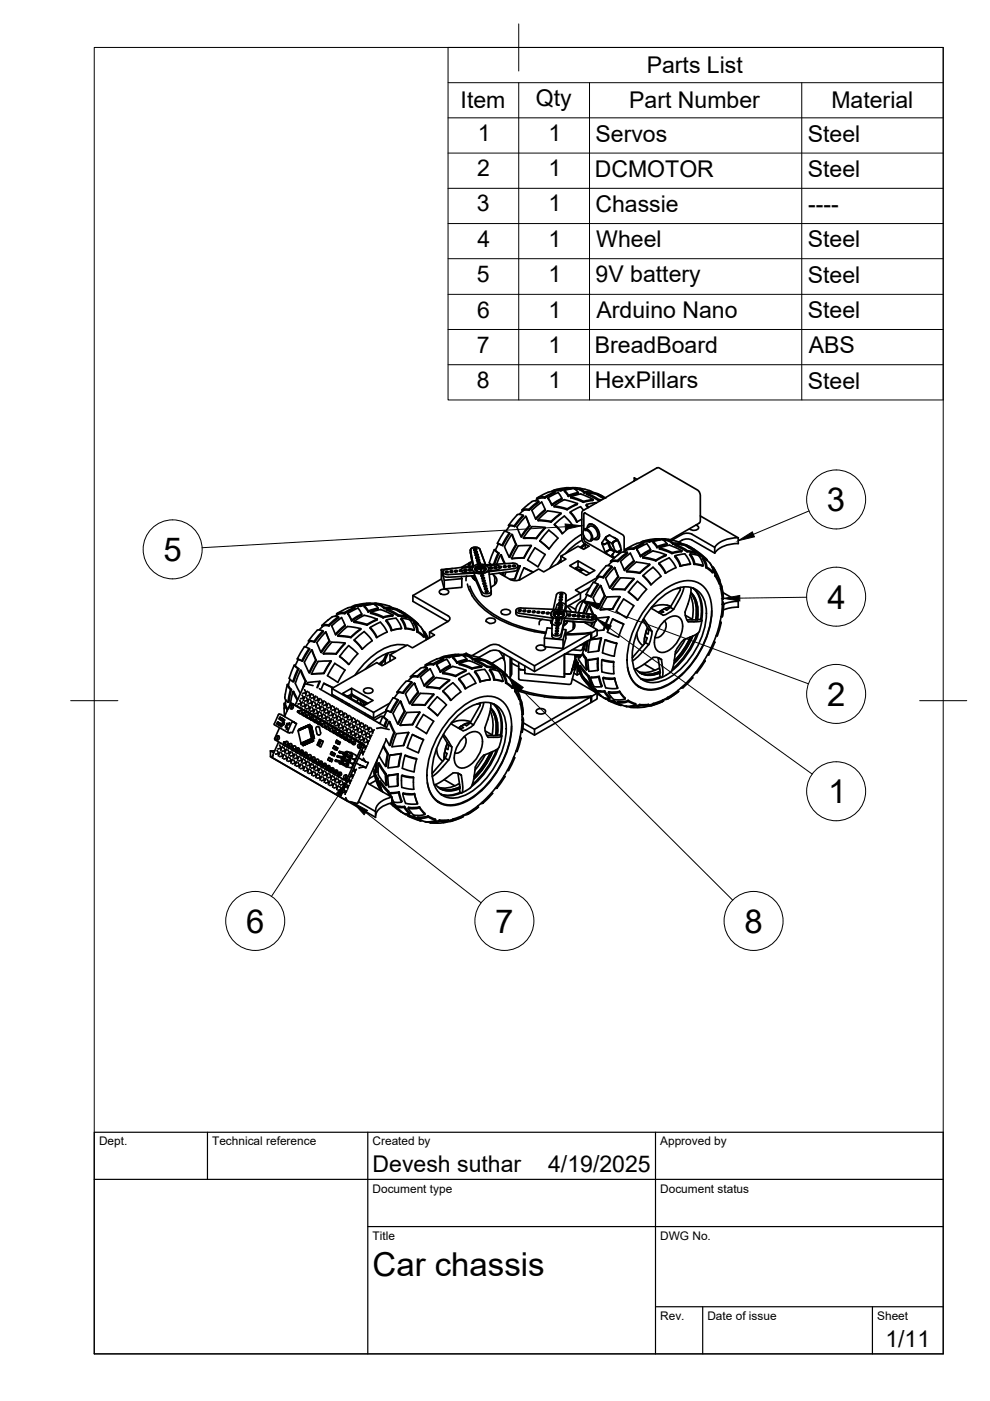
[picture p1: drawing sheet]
<svg xmlns="http://www.w3.org/2000/svg" width="210mm" height="297mm" viewBox="0 0 210 297" stroke-linecap="round" stroke-linejoin="round" font-family="sans-serif">
<defs><g id="words">
<g font-size="7">
<text x="175.3" y="108.4">3</text>
<text x="34.6" y="118.9">5</text>
<text x="175.5" y="129">4</text>
<text x="175.4" y="149.7">2</text>
<text x="175.6" y="170.3">1</text>
<text x="52.2" y="197.7">6</text>
<text x="105" y="197.8">7</text>
<text x="157.8" y="197.7">8</text>
<text x="79" y="270.6">Car chassis</text>
</g>
<g font-size="4.9">
<text x="137.1" y="15.5">Parts List</text>
<text x="97.7" y="23">Item</text>
<text x="113.6" y="22.5">Qty</text>
<text x="133.4" y="23">Part Number</text>
<text x="176.3" y="23">Material</text>
<text x="101.3" y="29.9">1</text>
<text x="116.3" y="29.9">1</text>
<text x="126.3" y="30">Servos</text>
<text x="171.3" y="30">Steel</text>
<text x="101.2" y="37.4">2</text>
<text x="116.3" y="37.4">1</text>
<text x="126.1" y="37.5">DCMOTOR</text>
<text x="171.3" y="37.5">Steel</text>
<text x="101.1" y="44.8">3</text>
<text x="116.3" y="44.8">1</text>
<text x="126.2" y="45">Chassie</text>
<text x="171.3" y="44.9">----</text>
<text x="101.2" y="52.3">4</text>
<text x="116.3" y="52.3">1</text>
<text x="126.4" y="52.4">Wheel</text>
<text x="171.3" y="52.5">Steel</text>
<text x="101.1" y="59.8">5</text>
<text x="116.3" y="59.8">1</text>
<text x="126.3" y="59.9">9V battery</text>
<text x="171.3" y="59.9">Steel</text>
<text x="101.2" y="67.3">6</text>
<text x="116.3" y="67.3">1</text>
<text x="126.5" y="67.4">Arduino Nano</text>
<text x="171.3" y="67.5">Steel</text>
<text x="101.1" y="74.8">7</text>
<text x="116.3" y="74.8">1</text>
<text x="126.1" y="74.9">BreadBoard</text>
<text x="171.5" y="74.9">ABS</text>
<text x="101.1" y="82.2">8</text>
<text x="116.3" y="82.2">1</text>
<text x="126.1" y="82.3">HexPillars</text>
<text x="171.3" y="82.4">Steel</text>
<text x="79" y="248.5">Devesh suthar</text>
<text x="116.2" y="248.5">4/19/2025</text>
<text x="187.7" y="285.7">1/11</text>
</g>
<g font-size="2.5">
<text x="21" y="242.9">Dept.</text>
<text x="45" y="242.9">Technical reference</text>
<text x="79" y="242.9">Created by</text>
<text x="140" y="242.9">Approved by</text>
<text x="79" y="252.8">Document type</text>
<text x="140" y="252.8">Document status</text>
<text x="79" y="262.9">Title</text>
<text x="140" y="262.9">DWG No.</text>
<text x="140" y="279.9">Rev.</text>
<text x="150" y="279.9">Date of issue</text>
<text x="186" y="279.9">Sheet</text>
</g>
</g></defs>
<!-- layer: Visible -->
<g fill="#000">
<circle cx="127.6" cy="115.2" r=".18"/>
<circle cx="128.3" cy="105.5" r=".18"/>
<circle cx="128.7" cy="114.6" r=".18"/>
<circle cx="131.4" cy="116.8" r=".18"/>
<circle cx="131.4" cy="116.7" r=".18"/>
<circle cx="150.7" cy="119.6" r=".18"/>
<circle cx="89.4" cy="133.3" r=".18"/>
<circle cx="100.8" cy="122.9" r=".18"/>
<circle cx="153.4" cy="128.1" r=".18"/>
<circle cx="62.1" cy="158.3" r=".18"/>
<circle cx="67.7" cy="153.4" r=".18"/>
<circle cx="73.7" cy="155.8" r=".18"/>
<circle cx="75" cy="157.6" r=".18"/>
<circle cx="109.3" cy="146" r=".18"/>
<circle cx="109.4" cy="146.3" r=".18"/>
<circle cx="127.1" cy="146.5" r=".18"/>
<circle cx="67" cy="161.1" r=".18"/>
<circle cx="84.7" cy="171" r=".18"/>
</g>
<g fill="none" stroke="#000" stroke-width=".36">
<path d="M99.5 119.4l-1.6 .9M99.5 119.4l-.3 .7M99.7 119.3h-.1v.4M99.8 119.3l-.3 .8v-.7M99.8 116.6l.5 3.4M100.1 119l-.5 .3M103 119.9l-1.3-3.4a1.17 1.17 0 0 0-1.9 .2l.6 3.4M103.9 119.5v.2M104.8 116.5l-1.1 2.8 .4 .4M105 116.6l.8 .7M105.4 115.2l1.6-2.6 1.1 .5-1.5 2.6-1.1-.5 .2 .1M105.6 117.2l-.9 2.5"/>
<path d="M105.7 115.3l.5 .2M105.7 115.3l-.7 1.3h-.2l1 .7M105.8 117.3l-.9 2.3M106.1 117.6l-.8 2M107 119.5l-.9-1.9 .2 .1 .8 1.8M107.8 111.4l.3-.4a4.9 4.9 0 0 1 1.9-1.9l.9 .1 .1 .2-1.9 2.2M108 113l-1.6 2.6M108 111.6l.3-.1 .8 .1M108 111.6l-.2-.2h.9l.4 .2M108 111.6l-.8 1.1M108.5 118.4l2.6-.1zM108.5 113.3l1 2.2z"/>
<path d="M108.5 113.3l-1.5 2.6M108.7 119.4l-6 .4M108.7 119.4a.86 .86 0 0 1 1.1 .7l-.8 .5-5.8 .7-.8 .3-1.4-.1-6 .3a.86 .86 0 0 1-1.1-.7l.8-.4 5.9-.7a2.54 2.54 0 0 1 2.1-.3M109.4 115.4l-1.4 2.7M109.5 115.5l-1.4 2.6h-.2l-.9-2.2M110.2 120l-1.1 2.7M110.3 120h-.5v.6M110.3 120l-1.1 2.7-1.1 .1M110.7 108.1l2.2-1.8 1.3-.1 .1 .2-2.1 1.8M110.8 108.3l-.7 .8M110.9 109.2l-1.9 2.3M111 114.1l2.7 .1z"/>
<path d="M111.5 109.5l.8 2zM111.5 109.5l-1.9 2.2 .8 2.1h.2l1.7-2.3M111.9 118.8l1.5-2.7 2.2 1.5-1.5 2.6-2.2-1.4M112.2 108.2l-.8-.1-.6 .2M112.2 108.2a1.28 1.28 0 0 0-1.3-.2l-.2 .1 .1 .2M112.3 111.4l-1.8 2.3M112.6 115.6l-1.6 2.6M112.6 115.7h-2.7l-1.4 2.7M112.7 115.7l-1.6 2.6M112.8 108.2l2.1-1.8 .7 1.8-2 1.9zM112.8 111.7l2.8 .1-1.9 2.4M112.8 111.6l-1.8 2.4"/>
<path d="M114 110.2l2.8 .3v.2l-2.7-.3zM114.2 106.2l-2.1 1.8M114.4 114.7l2 1.7zM115.5 105.6h-1.1l-.9 .6M115.5 105.6v-.2h-.9l-.8 .3 .1 .2M115.6 111.8l-1.9 2.3M115.6 108l-2.1 1.9M116.2 105.5l2.1-1.1 .6 .9 .2 .6M116.2 105.5l.8 1.7zM116.4 112.4l1.9 1.7-1.9 2.3M116.4 112.4l-1.9 2.3M117.5 107.3l2.1 .4 .7 .2-.1 .2-2.7-.7z"/>
<path d="M117.6 111.2l1.7 1.9h-.1zM117.6 104.3l-2.1 1.1M117.6 104.5v-.2l-.4-.1-1 .2-2.3 1.2M117.7 104.5l-2.2 1.1M118.9 104.1l-1.6 .1M118.9 104.1v-.3h-1l-.9 .4M118.9 109v-.2l-.7-.2-2.1-.3-2.1 1.9M118.9 117.9v1.3M118.9 108.9l-2 1.8M118.9 118.5l-.7 1.1M118.9 108.8l-2.1 1.7M118.9 119.1l-.7 .5"/>
<path d="M119.1 105.9l-2.1 1.2M119.1 105.6l-2.1 1.3M119.7 109.4l1.6 1.9M119.7 109.4l-2.1 1.8M119.7 104l1.2-.3a1.19 1.19 0 0 1 1.7 1M119.7 104l.6 .7 .2 .5-.8-1zM120.8 103.7l-1.9 .3M120.9 103.4h1.2v.3h-.2M120.9 103.7v-.3h-.8l-2.6 .5M120.9 103.6h.3M120.9 108.5v.2l.7 .9 .7 1.1 .1-.1M120.9 108.5l.8 1 .7 1.1"/>
<path d="M121 103.4l-2.1 .4M121 105.3l2.1 .7 .6 .3v.2l-2.7-1zM121 105.3a3.6 3.6 0 0 1 4.1 .3l.7 .3-.1 .2-2 .4M121.4 111.3l-2.1 1.8M121.8 103.7h.1M121.9 103.4h.4M122.1 103.6l.8 .2M122.1 103.4l1.1 .2M122.4 106.8l-2.1 1.1M122.4 106.8v.2l-2.1 1.1M122.4 106.8l-2.8-.9-2.1 1.3M122.6 118.9l-1.8 1 3.5 2.1 1.8-1-3.5-2.1v1.2l-.8 .5"/>
<path d="M122.6 104.7l-2.1 .5M122.6 104.4l-2.1 .6M122.9 103.6l2.1 .4 .8 .5-.1 .1M122.9 103.6l1 .7-.1 .2-.9-.7zM123.4 110.1l-1 .5M123.4 113.3a18.4 18.4 0 0 0-6.8 7.2M123.4 116v.3M123.4 114.5l-2 1.4-1.5 1.4M123.7 108.2l-.6-.8-2.1 1.1M123.7 115.5l-.7 .6M123.8 109v3.4M123.8 113.6v.7"/>
<path d="M123.8 112.3a.97 .97 0 0 1 1.5 .6l.3 .7a.76 .76 0 0 1-.4 1.1 .76 .76 0 0 1-1-.4 1.7 1.7 0 0 1-.4-2zM123.8 114.3l.3 .6M123.9 104.5l1.3 .1M123.9 115.2l-.2 .3h.3l.1-.1M123.9 104.3l1.9 .1M124 112.2l.8-.4a.98 .98 0 0 1 1.6 .4l.2 .4a1.11 1.11 0 0 1-.2 1.4M124 108.7l8 4.7 .3 .5v3.1M124 108.7l-.2 .2M124 115.5l-.7 .7M124.1 112.5a1.28 1.28 0 0 1 1.1 1.9M124.1 114.9l6.1 3.4M124.1 115.3v1"/>
<path d="M124.4 107l.4 .6M124.4 107l-.1 .2 .4 .5M124.4 104.6l2.6 1.3-.1 .2-2.5-1.3zM124.4 104.6h.8a4.2 4.2 0 0 1 2.8 1.1M124.5 111.9a.77 .77 0 0 1 .4-.7 .77 .77 0 0 1 .9 .1 2.47 2.47 0 0 1 1.1 2.9l-.6 .2-.4-.1M124.9 111.2h.1M124.9 111.2a1.9 1.9 0 0 1 2.1 1.6 1.27 1.27 0 0 1-.3 1.6M125.7 104.4l1.2 .4-.1 .2M125.8 104.5l.4 .2M125.8 105.9l-2 .4M126.4 114.1l-1 .5M126.4 106.6l-2 .4"/>
<path d="M126.6 104.7l.8 .4M126.9 106.1h.3M126.9 104.8l1 .5M127 105.9l.5 .1M127 105.1l.3 .2 .1-.2 .8 .5M127.4 105.1l.9 .4M127.6 115.2l.8 2M127.6 115.1l.1 .2M127.7 115.2l.2 .1M128 115.4h.1M128.4 113.9l-.7 1.3M128.4 114.1l.2 .5 1.2 .6"/>
<path d="M128.5 117.1h.1M128.5 117.1l-.1 .1M128.6 117.1h-.1M128.6 117l-.1 .1M128.7 116.9h-.1M128.8 115l-.5 .3h-.4M128.8 115l-.7 .4-.4-.1M128.8 115l.6 1.4-1 .8M128.8 115v.1M128.8 115h.1M128.9 114.8l.1 .5M129 114.8l-.2 .2"/>
<path d="M129.1 116.6l.1 .1M129.2 114.9a2.26 2.26 0 0 0 1.2 1.9M129.2 113.5l-.6 .3-.2 .3M129.2 113.5h.1M129.2 113.5l-.7 .4 .2 .7M129.3 116.1l.4 .6M129.3 116.5h.1M129.3 116.5l-.6 .4M129.3 116.5v.1M129.3 113.5l1.6 .9M129.4 116.5v.1M129.4 116.5h.1"/>
<path d="M129.4 116.5l-.7 .4-.2 .4 1.5 .9M129.5 116.5l.8 .5M129.5 116.5h-.1M129.6 119.2l-.7 .7M129.8 117.8l.1 .3M129.8 115.3l.6 1.5M129.8 117.5v.2M129.9 117.8l.3 .4M129.9 115.1v.1M129.9 115.2l.2 .6M129.9 117.6v.1M129.9 115.2h-.1"/>
<path d="M129.9 115l-.1 .2M129.9 117.4l-.1 .1M130 118.1l.1 .1 .3-.1M130 115.1l-.1 .1M130.1 113.9l.6 .4M130.2 114.9l-.3 .4M130.4 116.7l.1 .1M130.5 116.9l-.1-.1-.5 .8M130.6 116.9l.2 .1M130.7 114.5l-.1 .1M130.7 114.6h.1M130.8 114.5h-.1"/>
<path d="M130.8 114.6h.1M130.8 114.5h.1M130.8 114.5l-.1 .1zM130.8 114.5l-.9 .7M130.8 114.5l-.1 .1M130.9 114.4l-.1 .1M130.9 114.4l-.9 .6M130.9 114.4v.1M130.9 114.5l-.7 .4M130.9 114.5l.8 2.1M131 114.5h-.1M131 119h-.9l-.5 .2"/>
<path d="M131 119a1.34 1.34 0 0 0-1.5 0l.1 .2M131 114.6l.4 .7 .2 .8M131.5 116.7l-.7 .3M131.7 116.6l-.8 .4-.4-.2M131.7 116.5v.1a.94 .94 0 0 1-1.2 .3M131.7 116.6l-.7 1M132.7 116.7l-.1-.2a2.21 2.21 0 0 1 1.7-.3v.2l-1.1 .1-.9 .5M133 117.1l.1 .2-2.1 1.7M133 117.1h-1.3l-2.2 1.9M133 117.1l-2.1 1.7M133.6 117.3l.8 1.6M133.7 117.3l-2.1 1.7 .8 1.9 2-1.8v-.2"/>
<path d="M134.3 116.4l2.2-1.1-.1-.2-1.4 .1-2.3 1.2M134.4 118.9l-2.1 1.9M134.5 101.4l.6 .2M134.5 101.3l-.1 .7M135 116.4l.8 1.6zM136.3 118.1l2.8 .6-.1 .2-2.7-.6zM136.4 115.1l-2.1 1.1M137.1 115.3l.8 1.2M137.2 115.3l-2.2 1.1M137.7 114.7a2.38 2.38 0 0 0-1.9 .4M137.7 114.7v.2M137.7 114.9l-1.6 .2"/>
<path d="M137.7 119.6l-2.1 1.8M137.7 119.6v.2l-2 1.7M137.7 119.6l-2.8-.4-2.1 1.9M137.9 116.5v.2l-2.1 1.3M137.9 116.5l-2.1 1.3M138.4 116.8l2.8 .8M138.4 116.8l-2.1 1.3M138.5 114.8l.6 .8 .2 .5-.8-1.1zM138.5 114.8l1.2-.3a1.39 1.39 0 0 1 1.7 .8M139.6 114.5l-1.9 .4M139.7 114.3h1.2v.2M139.7 114.3h-1.4l-2 .5"/>
<path d="M139.7 114.3v.2h.3M139.7 119.4l.8 .9 .7 1.2h-.1l-1.4-1.9zM139.7 114.3l-2 .3M139.8 116.2v.2l2.7 1M139.8 116.2l2.8 1-.1 .2M140.6 114.5h.3M140.7 114.3h.4M140.9 114.5l.8 .1M140.9 114.3l1.1 .1M141.2 117.6l-2.1 1.1M141.2 117.6v.2l-2.2 1.1M141.4 115.3v.2l-2.1 .6"/>
<path d="M141.4 115.3l-2.1 .6M141.7 114.4l1 .8v.2l-1-.7zM141.7 114.4l2.3 .5 .6 .4M141.9 118.3l.8 1 .6 1-2.1 1.2M141.9 118.3l-2.1 1.1M141.9 115.6l2.7 1.2M141.9 115.6l-2.1 .6M142.1 114.5l6.2-3.7 .2-.4v-5.4a1.38 1.38 0 0 0-.7-1.1l-8-4.6-.5-.1-15.8 9.1-.1 .5v5.4a1.43 1.43 0 0 0 .6 1.1l.9 .5-1.2 .7-1.1-.7-3.7 2.1 1.1 .6-4.7 2.7-1.1-.6-4.3 2.4a2.37 2.37 0 0 1-1.7-.1M142.5 114.5l2.1-1.2a2.33 2.33 0 0 1 2.2 0l4.7 2.7M142.7 115.4h1.3M142.7 115.1l1.9 .2M143.2 117.8l-.1 .2 .8 1.2 .3 .9"/>
<path d="M143.2 117.8l.9 1.6 .3 .6-.2 .1M143.2 115.4v.3l2.5 1.3M143.2 115.4l2 1 .6 .4-.1 .2M143.2 115.4a4.7 4.7 0 0 1 3.8 1.3l.6 .4M143.9 114.9a2.59 2.59 0 0 1 2.9-.4l4.7 2.8M144.5 115.3l1.2 .4-.1 .2M144.5 115.4l.4 .2M144.6 116.8l-2 .4M144.6 116.8l-.1 .2-2 .3M144.6 115.3l-.1 .2M145.2 117.4l.7 1.1 .5 1.1M145.2 117.4l-2 .4"/>
<path d="M145.4 115.5a14 14 0 0 1 4.5 3.2M145.7 117l1.7 .3 .2-.2M145.7 115.6l1 .5M145.8 116.8l1.8 .4M145.8 116l.3 .1M146.1 116.1l.1-.1 1.2 .7 1.2 .9-.2 .2M146.4 117.4l.7 1.3 .2 .9h-.2l-.3-1.1-.6-.9zM146.4 117.4a2.17 2.17 0 0 1 2.4 1.5l.3 1-2-.2M146.4 119.6l-2 .4M146.4 119.6l-2.2 .5M147 116.7l1.4 1.1M147.3 119.6l1.8 .3"/>
<path d="M147.5 111.3a.54 .54 0 0 1 .5 .8l-.4 .3h-.7l-.7-.3M148.4 117.8l.7 .5M148.5 109.4l8 4.6M148.6 117.6l1.1 .9 .2 .3M149.1 118.3l-.2 .1 .6 1.2 .1 .7M149.1 118.3l.6 1.2 .2 .8h-.3M149.1 118.2a3.8 3.8 0 0 1 2.2 3.2M150.7 119.6l.4 .7M151.5 116v1.3M156.5 114v1.2a5.9 5.9 0 0 0-5 2.1M156.5 114a5.9 5.9 0 0 0-5 2M63.2 139.8l.6 .2"/>
<path d="M63.2 139.8l-.6 1.3M64.5 137.1l1.2 .5-1.6 2.6-1.1-.5 .2 .1M64.6 137.1l-1.6 2.6M65.4 135.9l.5-.1 .8 .4-.7-.2h-.4zM65.4 135.9l.3-.4a5.1 5.1 0 0 1 1.8-2l.9 .2 .2 .2-1.9 2.2M65.5 137.5l-1.5 2.6M65.6 136l-.8 1.2M66.1 137.8l1 2.2zM66.1 137.8l-1.6 2.6M66.9 139.9l-1.4 2.7M68.2 132.6l.3-.1a1.17 1.17 0 0 1 1.3 .2l-.8-.1-.6 .2zM68.2 132.6l2.2-1.8 .5-.1 .8 .1 .1 .2-2 1.7"/>
<path d="M68.4 132.8l-.7 .7M68.5 133.7l-1.9 2.3M68.5 138.5l2.8 .2zM68.5 138.5l1.8-2.3 2.8 .1-1.8 2.4M69 134l.9 2zM69.1 134l-1.9 2.2 .9 2.1 1.8-2.3M69.8 135.9l-1.8 2.3M70.3 132.7l2.1-1.8 .8 1.8-2 1.9zM71.6 134.7l2.1 .2 .7 .2v.1l-2.7-.3zM71.8 130.7l-2.1 1.8M72 139.2l2 1.7zM73.1 130.1l2.1-1.1v-.2l-1.4 .1-2.4 1.2"/>
<path d="M73.1 130.1l-1.2 .1-.9 .5M73.1 130.1l-.1-.2h-.8l-.8 .3 .1 .2M73.1 136.3l-1.9 2.3M73.2 132.5l-2.1 1.9M73.8 130l.8 1.7zM73.8 130l2.1-1.1 .8 1.5M73.9 136.9l2 1.7-1.9 2.3M73.9 136.9l-1.9 2.2M75.1 131.7v.2l2.7 .7M75.1 131.7l2.1 .5 .7 .2-.1 .2M75.1 135.7l1.7 1.9zM75.1 135.6l2.1-1.7 1 1 .7 1-2.1 1.7"/>
<path d="M75.2 128.8l-2.1 1.1M76.5 128.6l-1.6 .1M76.5 128.6v-.3h-1l-1 .4M76.5 133.5v-.2l-.7-.2-2.1-.3-2.1 1.9M76.5 133.4l-2.1 1.8M76.5 133.3l-2.1 1.7M76.7 130.4l-2.1 1.2M76.7 130.2l-2.1 1.3M77.2 130.5l2.8 .8-.1 .1-2.1 1.1M77.2 130.4l-2.1 1.4M77.2 128.4l.9 1.1v.3l-.9-1.1zM78.3 128.2l-1.8 .3"/>
<path d="M78.5 127.9h1.2l-.1 .3M78.5 128.2v-.3h-.8l-2.6 .5M78.5 128.1h.2M78.5 133v.2l1.3 2 .1-.1M78.5 133l1 1.3 .4 .8M78.5 127.9l-2 .4M78.6 129.8l2.7 1-.1 .2-2.6-1zM78.6 129.8a3.6 3.6 0 0 1 4.1 .3l.7 .3-.2 .2-2 .4M79.3 128.1l.7 .6 .2 .2-.1 .3-2 .5M79.3 128.1l-2 .3M79.4 128.2h.2M79.5 127.9h.4"/>
<path d="M79.6 128.2l.8 .1M79.7 127.9l1.1 .2M80 131.3l-2.2 1.1M80.2 128.9l-2.1 .6M80.5 128.1l1 .7-.1 .2-1-.7zM80.5 128.1l1.1 .1M80.6 131.9l.7 .8 .8 1.3-2.1 1.1M80.7 131.9l-2.2 1.1M81.3 140l-1 .8M81.4 129l1.4 .1M81.5 128.8l1.9 .1M81.6 128.2l1.4 .5 .4 .3-.1 .1"/>
<path d="M81.7 139.9l-.1 .9M81.9 131.5l-.1 .1 .8 1.2 .4 .9M81.9 131.5l.9 1.2 .3 .9-.1 .1M81.9 131.4l1.3-.2a.76 .76 0 0 1 1.2 .4l.8 1.6-2.2 .5M82 129.1l2.6 1.3-.2 .2-2.5-1.3zM82 129.1a4.8 4.8 0 0 1 3.7 1.3l.6 .4-.1 .2-1.8-.4M82.3 138.4l-.7 1.6h-.3l.7-1.4M82.7 138.8l.1 1.3M83.3 128.9l1.2 .4-.1 .2M83.3 129.1l.4 .1M83.3 130.4l-2 .4M84 138.1a10 10 0 0 0-6.6 3.8"/>
<path d="M84.2 129.1l.8 .4M84.5 129.3l.9 .5M84.6 130.4l1.7 .4M84.6 129.6l.3 .2 .1-.2 2.3 1.7-.1 .2-1.5-1.2M85 129.6l1.6 1 2.1 1.7M85.1 131.1l.6 .9 .4 1.2-.2 .1-.3-1.1-.6-.9zM85.1 131.1a2.17 2.17 0 0 1 2.4 1.4l.4 1.1-2-.3M85.1 133.2l-2 .4M86.1 133.2l1.8 .4M86.2 136.8a8.4 8.4 0 0 0-7.4 2.4 19.2 19.2 0 0 0-3.5 3.9M87.2 131.4l.7 .5M87.3 131.3l1.2 .8 .1 .3"/>
<path d="M87.5 126.3v1.2l7.5 4.3-3.9 2.2 1 .6-4.7 2.8-1-.7-3.7 2.1 1.2 .7-2.9 1.6-1.1-.6-9.5 5.5M87.5 126.3l7.5 4.2M87.9 131.9l-.2 .2 .6 1.1 .1 .8M87.9 131.9a3.6 3.6 0 0 1 .7 2l-.2 .1M87.9 131.9a3.8 3.8 0 0 1 2.1 3.1h-.2l-1.4-1M88.6 133.9l1.4 1.1M89.4 133.3l.4 .6M89.8 134l.1-.1 .3 .3 .4 1.3M89.9 134.2l.3 .7 .2 .8M90 134l.8 1.4M91.1 134v1.2M93.2 125.3a1.25 1.25 0 0 1 1.9 .2 1.16 1.16 0 0 1-2 0z"/>
<path d="M93.6 122.8l-6.1 3.5M93.9 121.2l.1 .8 .7 .4 5.8-.3 1.7 3.9M94 139.6v.2l-2.1 1.1M94 139.6l-1.4 .1-2.4 1.3M94 139.6l-2.1 1.1M94.2 123l3.7-.3v1.8l-3.7 .4zM94.2 123l-.6-2.2v1.8l.6 2.3M95 130.5l.4 .5-.2 .5-.2 .3M95.2 139.2l.1 .2-1.6 .2M95.2 139.2l-.2-.1a2.2 2.2 0 0 0-1.7 .5M96 120.5l-2.4 .3M96 139.3l.9 1.1v.2l-.9-1.1z"/>
<path d="M96 139.3l1.3-.3a1.35 1.35 0 0 1 1.7 .8M97.2 139l-1.9 .4M97.3 138.8h1.1v.2h-.2M97.3 139v-.2h-.8l-2.6 .5M97.3 139h.2M97.3 138.8l-2 .4M97.7 120.9v.3M97.8 122.2l.1 .5M98.3 138.8h.4M98.5 139h.2M98.5 138.8l1.1 .1-.8-.4-.4 .3M98.7 139.1h.5"/>
<path d="M98.8 138.5v.3M98.9 122.2l-.1 .9M99 139.8l-.1 .2-2 .6M99 139.8l-2.1 .6M99.1 123.8l.6 1.6M99.2 139.2l1 .7M99.3 138.9l.8 .5 .2 .2-.1 .3M99.3 138.9l-.1 .3M99.3 138.9l2.1 .5 .8 .4-.1 .2M99.6 124.3a13 13 0 0 0 6.8 7 29.2 29.2 0 0 0 9.4 2.8M99.7 125.4a14.5 14.5 0 0 0 7.9 6.8 32.1 32.1 0 0 0 7.8 2.1M100.1 122.1v.1a.99 .99 0 0 0 .8 .8v.1"/>
<path d="M100.2 139.9h1.4M100.3 120.2l-1.8 .2a.67 .67 0 0 0-.7 .6 1.01 1.01 0 0 0 1 .4M100.3 139.6l1.9 .2M100.4 120.1a.78 .78 0 0 0-.2 .8 .78 .78 0 0 0 .7 .5 2.1 2.1 0 0 0 2.7-.7l-.3-.6-.3-.3 .1 .2 1.8-.2a.82 .82 0 0 1 1.1 .7l-.4 .3-2 .2 .5 4.3a1.17 1.17 0 0 1-1.9 .1l-1.8-4.1-1.6 .2M100.4 120.1l-.1 .1M100.7 122.9l.2 .2M100.7 122.9h.1M100.8 120.4a1.43 1.43 0 0 1 2.2 .2 1.33 1.33 0 0 1-2.3 0zM100.8 139.9l-.1 .3 2.5 1.3M100.8 139.9l2.6 1.4-.2 .2M100.8 123h.1M100.8 139.9a4.7 4.7 0 0 1 3.7 1.3l.6 .5-.1 .1-1.7-.3"/>
<path d="M101.1 121.1a.75 .75 0 0 1 .8-.9 .75 .75 0 0 1 .7 .9M101.2 120.5l-.4 .3M101.3 120.5l.1 .1M101.6 120.5l.1 .1M101.7 120.4l-.4 .1 .1 .1h.4v.2h.3l-.1-.2 .4-.1-.1-.1M101.9 120.3v.5M101.9 120.3l.1 .1M101.9 120.2l-.2 .1v.3M102 120.4v.2M102 120.4v.4v-.2M102 120.4h.3M102.1 139.8l1.2 .4-.1 .2"/>
<path d="M102.1 139.9l.4 .2M102.3 120.4v.2M102.6 120.5l.4 .3M103.1 131.7l.7 .5M103.1 131.7a1.08 1.08 0 0 1 .8-.7 1.08 1.08 0 0 1 1.1 .4 .82 .82 0 0 1-1.2 .8M103.8 138.1l-2.3 1.3M103.8 136.9l-3.7 2.1M103.8 138.1a2.33 2.33 0 0 1 2.1 0M104.1 124.5h.1M104.1 124.5v.2M104.1 125.3l.1 .6a1.21 1.21 0 0 1-2 .1M104.4 121.7l.2 .2a2.36 2.36 0 0 1 .3 2"/>
<path d="M104.7 121.9a1.39 1.39 0 0 1 .6 1.5 1.39 1.39 0 0 1-1.2 1.1M104.9 123.4l.3 .3M105.8 121.5l2.4 1.4M105.9 138.1l1 1.9M106 120.3v.1M106.3 129.6a1.25 1.25 0 0 1 1.9 .2 1.16 1.16 0 0 1-2 0zM106.6 121.4l-.1 .5M106.8 121.4l-.2 .5M106.8 138.6v1.1M107.3 121.3l-.3 .9M108.2 139.4v4.3h-.3M108.5 139.6v3.3l-.3 .8"/>
<path d="M109.4 130a.76 .76 0 0 0 .7 .6l7 1M109.4 129.5v.6M109.8 120.5a.78 .78 0 0 1-.8 .6l-5.3 .7M110.4 128.9a.85 .85 0 0 0-1 .7l.7 .4 7.2 1.1-.2 .9M111.1 120.4l-1.1 2.6M111.1 120.4l1.9 .9M111.2 120.4l1.9 .9M115 131.3l-.6 .5-.1 .6M115.4 134.3h.3M115.4 135.3l4 .3M115.4 137l-.6-.2a.9 .9 0 0 0-1.1 .6 1.2 1.2 0 0 0 2-.1l-.1-.2M116.8 131.6l.2 .7"/>
<path d="M117 134.2a1.19 1.19 0 0 0 2 .1M117 133.2l-1-.1-.6 2.2v1.8l4 .4v-1.9M117 132.1l.1 .6M117.3 129.5a.73 .73 0 0 0-.2 1.3l-.1 3.5M117.4 130a1.43 1.43 0 0 1 2.3 .2 1.33 1.33 0 0 1-2.4 0zM117.8 130.7a.74 .74 0 0 1 .7-.9 .74 .74 0 0 1 .7 .9M117.8 130.1l-.4 .3M118 130l.1 .2M118 130v.2l.3-.1M118.1 128.3l-.3 .9-7.4-.3M118.1 128.3a1.07 1.07 0 0 1 1.8 .2M118.3 130.2h.1"/>
<path d="M118.3 130v.2M118.3 130h-.3M118.3 130.2l.1 .2-.1-.1M118.4 130h-.1M118.4 129.8v.6zM118.5 129.8l.2 .1v.1M118.6 130v.2M118.6 130l.1 .2M118.7 130.2l-.2 .2h-.2v-.2M118.7 130.2h.3v-.1l-.1 .1M118.7 130l.3 .1M119.2 130.1l.4 .3"/>
<path d="M119.3 133.4l.7 .1v1.8l-.6 2.2M119.4 131.1l5.9 .3M119.4 131.1h-.2l-.3 1.1a1.08 1.08 0 0 1-1.8-.2M119.6 132.6h.1M119.6 132.6h-.1M119.7 138.7v4.9v-4.9M119.7 129.5l.1 .1M119.8 129.6l5.8 .7M119.8 129.6a2.4 2.4 0 0 0-2.9 .3 1.19 1.19 0 0 0 1.5 1.3l1-.1M119.9 128.5l-.2 1M120 128.4l-.1 1.2a.72 .72 0 0 1 .3 .7 .72 .72 0 0 1-.5 .6l-.7 3.5M120 128.3v-2.1l-.1 3.4"/>
<path d="M120 133.5l-.6 2.1M120 126.2a1.19 1.19 0 0 0-2-.1l-.8 3.4M120 126.7v.1M120.2 131.7v.1a.99 .99 0 0 1-.7 .8M120.3 128.6l.9 1.1M120.6 128.4l1.4 .8M120.6 138.7l-.8-.1 3.2 .3M121.4 131.8l.1 1.6M121.5 131.8a1.38 1.38 0 0 1-.9 2.2l-.4 .1M121.5 133l.2 .2M121.9 139.7l-.3 1.2M121.9 140l.4 .6"/>
<path d="M121.9 138.8v2.1M121.9 139.7l-.8 3M121.9 139l.1 .4M121.9 139.7h.1M122 139.4l.6 1.1M122.1 120.4l1.1 .7M122.1 138.8l.1 .5M122.3 138.9l.1 .3-.2 .1-.3-.3M122.3 138.9l.5 .2 .4-.2M122.3 138.9l.5 .2 .5-.2M122.4 138.9l.4 .2 .4-.2M122.4 139l.3 .4"/>
<path d="M122.5 138.9h.5M122.6 120.1l2.4 1.5M122.6 139.3l.1 .5 .3 .6 1.3 1.6 .2-.1-.2-2.3M122.7 138.9h.1M122.8 120.8l.7 .1M123.2 139l-.3 .4h-.2M123.3 138.9h-.1M123.5 138.8l.6 .9M123.5 137.7l-.5 .2-1.7-.1M123.5 138.7l-.5 .2M123.5 138.5l.8 1.1-.2 .1M123.6 127.4l-1 2.5"/>
<path d="M123.7 120.8l-.7 .4M123.8 136.5l-.3 1.2M123.8 137.5l.4 .5 .2-.1M123.8 136.5v.9l-.3 1.3M123.8 137.1h.1M123.8 127.5l.8 .6M123.8 131.9l2.8 1.6-1.2 .7M123.8 127.5l-.2-.1 1 .8-.8 1.9M124 136.2l-.3 .4-.7 .2M124 127a2.77 2.77 0 0 0-2 2.8M124.1 139.7l.2 2.3M124.2 131.9l.1 .3"/>
<path d="M124.2 136.1l-.3 1v-.7M124.2 126.1l.3 .1M124.4 128.1l-.8 1.9M124.5 126.2l.5 .2M124.5 126.2l-.7 1.3M124.5 135.9l-.3 2.1M124.7 140l.2 2.3 1.8-.2M124.7 135.8l-.3 2.1M124.9 128.4l-.6 1.7M125.1 124.6l-2 1.1v1.3l-3.1 1.8M125.1 135.6l2.4-.3zM125.1 135.6l-.4 2.7"/>
<path d="M125.3 134.3l-5.3 .3M125.3 134.3l-12 6.9-7.4-4.3a2.33 2.33 0 0 0-2.1 0M125.3 134.1l.1 .1v1.2l-.1-.1M125.3 134.1v1.4l-12 6.9-7.4-4.3M125.3 134.1l-5.3 .3M125.3 135.3h.1M125.3 132l-5.6-.3-.7 3.2a1.19 1.19 0 0 1-2-.1v-.5M125.5 132l-.2 .7M125.7 130.3a.69 .69 0 0 1 .7 .6 1.05 1.05 0 0 1-1.1 .5M125.7 132l-.3 .8M125.7 130.3l-.8-1.8h.2l.8 1.9M125.8 123.5l1.1 .5-1.5 2.5-1.1-.4z"/>
<path d="M126.2 131.8l-.4 1.2M126.4 130.9v.5M126.4 131.4l-.3 .5-.8 .1M126.6 133.5v1.2l-1.2 .7M126.6 122.2h.5l.7 .2M126.6 122.2l.2 .2M126.6 122.3l.3-.4a5.7 5.7 0 0 1 1.9-2l.9 .2 .1 .1-1.9 2.3M126.7 139.7l-2 .3M126.7 139.7l.1-.1-2.1 .4M126.7 139.7v2.4M126.7 122.4v.1M126.8 123.8l-1.6 2.6"/>
<path d="M126.8 122.5l-4.8 2.6 1.1 .6-3.1 1.8M126.8 122.4l.5-.1 .6 .2M126.8 122.4l-.8 1.1M126.8 139.6l.1 2.4-.2 .1M127.3 124.1l1 2.3zM127.3 124.1l-1.5 2.6M127.4 135.3l-.5 2.7M127.5 135.3l-.5 2.7-2.3 .3M127.6 140v2.4l2.6 .4M127.7 139.9l-.1 .1 .7 .2 1.8 .2M127.7 139.8l2.4 .4v.2M127.8 122.4l.1 .1"/>
<path d="M128 133.5l-1.4 .2M128.2 126.3l-1.4 2.7M128.3 135.7l2.5 .7zM128.3 135.7l-.6 2.7 1.6 .5 .9 .2 .6-2.7M128.3 126.4l-1.4 2.6h-.2l-.9-2.2M128.4 122.6l.9 2.1M129 130.8l-2.6 .3M129 130.8h.1M129 130.8l-1.1 2.8M129.1 130.8l-1.1 2.8M129.7 120.1l-1.9 2.2M129.8 124.9l2.7 .1z"/>
<path d="M129.9 131.3l-1.1 2.7 1.4 .7 .9 .4 1.1-2.8M129.9 129.1l-2.6 .2M129.9 129.1l1.5-2.6-2.7 .1-1.4 2.6M129.9 131.3l2.3 1M130 131.2l2.2 1.1M130.3 120.3l.8 2.1zM130.3 120.3l-1.9 2.3M131.1 122.2l-1.8 2.4M131.1 122.3l-1.7 2.4M131.4 126.5l-1.6 2.6M132.8 121.1l.1 .1 2.7 .3M132.8 121.1l2.1 .2 .7 .1v.1"/>
<path d="M133.2 125.5l2 1.7zM134.4 122.7l-2.8-.2-1.8 2.4M134.4 122.7v.1M134.4 122.7l-1.9 2.2M134.4 128.4l-1.5 2.6-2.2-1.4 1.5-2.6 2.2 1.4M134.4 122.8l-1.9 2.2M135 134.2a3 3 0 0 0 1.3 2.7M136.3 131.5l1.2 2 .7 .4M136.4 122l1.7 2zM136.4 122l2.1-1.7 1.1 1.2 .6 .7-2.1 1.7M136.5 131.2l1.7 2.7M136.8 136.3l-2.8 3.1"/>
<path d="M136.8 136.3l.7 .4M136.9 134.1l.5 .3M136.9 134.1l.4-1a6.9 6.9 0 0 0-.7 3.4l.1-1.6 .5 .4M136.9 134.1l-.2 .9M137.1 125l-2-1.8-1.8 2.3M137.1 124.9l-1.9 2.3M137.2 135.3l-.4 1M137.5 133.5l-.1 .9M137.5 136.7l-2.3 2.6-1.1 .8M138 128.9l1.7 1M138.2 133.9l-.1 1.3-.5 1.5M138.3 128.6v.1"/>
<path d="M138.5 139.4l-2 1.5-2 1M138.5 139.4l1.1 .1 .7 .3M138.9 126.7a10.9 10.9 0 0 1 7.3-3.6 5.1 5.1 0 0 1 4.6 5.1 19.4 19.4 0 0 1-6.8 15.4 9.1 9.1 0 0 1-7.2 2.6 5.2 5.2 0 0 1-3.8-5 19.4 19.4 0 0 1 5.9-14.5zM139.1 127.7a9.5 9.5 0 0 1 6.8-3.3 4.4 4.4 0 0 1 3.8 4.4 16.7 16.7 0 0 1-8.9 15.4 4.5 4.5 0 0 1-6.7-3.9 16.7 16.7 0 0 1 5-12.6zM139.5 139.5l.5 3.1-.2 .1M139.6 139.5l.7 .4 .2 3.2a.41 .41 0 0 1-.3 .5l-.2-.1M140.2 129.5l-.5 .4M140.6 132a2.69 2.69 0 0 1 3.5-1.1 3.7 3.7 0 0 1 .1 4.1 5.4 5.4 0 0 1-3.8 3.3 1.76 1.76 0 0 1-1.7-2.1 6.7 6.7 0 0 1 1.9-4.2zM140.9 131.7a2.09 2.09 0 0 1-.4 2.8 1.46 1.46 0 0 1-1.6 .6M140.9 129.1l1.2-.4-1.2 .3-1.2 .9M140.9 129.1l-.7 .4 .5 .2-.8 .3M142.1 128.8l-.7 .6-.6-.3"/>
<path d="M142.2 128.6a5 5 0 0 0-4.1 .2M142.8 129.2l-.9 .7-1.3 .6-.9-.6M144.2 124.7l-.7 .1M144.3 124.6l-.1 .6-2.1 3.6M145 124.4l-.8 2.3-1.4 2.5-.7-.4M145.3 130.5l1.5 .8M145.3 135.5l-1 1.7-1.1 1.6M146.4 126.3l.4 1.2 .2 1.5-.2 2.4M146.4 135a17 17 0 0 1-3.4 5.1M146.5 125.7a6.9 6.9 0 0 1 1 5.7M146.5 124.6a7.3 7.3 0 0 1-.6 3.5 3.2 3.2 0 0 0-.4 3.1l.4 .6h2.2l.7-.2-.3-.3h-.7M146.8 134.9a16.8 16.8 0 0 1-3.9 5.7"/>
<path d="M146.9 134.8a16.9 16.9 0 0 1-4 5.9M146.9 124.7a6.5 6.5 0 0 1 1.8 5.7l-.1 .9M147 124.7l.1 .1M147 124.7a6.4 6.4 0 0 1 1.9 5.8l-.1 1M147.7 134.4a18.3 18.3 0 0 1-5.1 7.4M147.8 131.3a6.4 6.4 0 0 0-1.3-5.7 6.3 6.3 0 0 1 1.4 5.7M147.8 131.3l.1 .1h-2.3M148.1 134.2a18.2 18.2 0 0 1-5.7 8.1M148.8 131.6l-.2 1.1a2.14 2.14 0 0 1-1.6 2.1l-.7 .3a3.9 3.9 0 0 0-2.6 2.1 4.2 4.2 0 0 0-.7 3.1 3.1 3.1 0 0 1-1.8 2.9l-.9 .4M149.7 120.3l1.3 1.1h.3M149.9 120.3l1.4 1M150.9 129.4a19.8 19.8 0 0 1-9.4 15.8 5.9 5.9 0 0 1-6.6-.1 6 6 0 0 1-1.8-3.6"/>
<path d="M151 120.3l.2-.1 .5 1.1 .1 .8h-.2M151.1 120.6l.4 .7 .1 .8M151.3 120.4a6.1 6.1 0 0 1 1.4 3.4M151.4 136l.2 .2-.3-.1M151.6 136.2l-1.3 2.7-.2-.1M151.6 122.1l.9 1.7M151.8 122l.9 1.8M151.8 134.8h.3M152.6 123.8l.2 1M152.7 131.7l.2 .4-.2-.1M152.7 123.6l.3 .8v.3l-.2 .1M152.7 123.8h-.2"/>
<path d="M152.8 124.8l.3 2.2M152.9 132.1l-.8 2.7M152.9 130.7a26.5 26.5 0 0 1-9.2 15.7l.2 .2M153 124.2l.4 2.6v.2h-.3M153 124.7l.4 2.3M153.1 127.4l.3 .8h-.3M153.1 127v1.2M153.3 125.6l3.2 1.9v1.2M153.4 128.2l-.3 2.6-.2-.1 .3-2.5M156.5 127.5l-1.6 .1-1.5 .5-.2 2.6M156.5 128.7l-1.6 .2-1.6 .4M57.3 159.2v1.2l22.3 12.9v-1.2"/>
<path d="M57.3 159.2l.8 .4M58.2 153.7l3.2 1.7M58.3 159.2h-.9M58.5 159.9h-.1M58.8 159.1h.1M58.8 159.2l.2 .4M58.8 153.5h.1M58.8 153.4h.1M58.9 153.4l.8 .7M59 158.8h-.1M59 153.2l.1 .1M59 153.3l.9 .5v-.1l-1.1-.6v.4l.9 .6-.8-.6"/>
<path d="M59 153.2l-.1 .3M59 153.1l-.1 .2M59.1 157.3l-1.5 3.3 16.1 9.3M59.1 153.3h.1M59.1 153.3l.8 .4M59.1 159.9l-.1 .3M59.1 156.1l-.2 .3 .1 .5M59.1 159.8h-.2l.2 .1M59.2 159.7l-.2-.1-.1 .2-.4 .1M59.2 159.7l-.1 .2M59.2 151.4l.4 .1M59.2 151.4l-.2 .2-.8 2.1"/>
<path d="M59.3 154.3l-1.1 2.3 .1 .2 15 8.7M59.3 153.3l-.1 .1M59.3 158h.1M59.3 158l.2 .5M59.3 152.4v.1M59.3 153.3v.1M59.3 152.3l.9 .7-1-.5M59.3 152.3h.1M59.3 152.5l.9 .5M59.4 159.5l-.2 .2M59.4 159.5h.1M59.5 152.2l.8 .5 .1-.1-1-.5-.2 .4"/>
<path d="M59.5 152.2l-.1 .1 .1-.1M59.5 152.1h-.1M59.5 157.6h.1M59.6 152.2h.1M59.6 152.2l.7 .5M59.6 151.5h.1M59.6 152.6h-.1M59.6 151.5l2.8 1.6M59.6 158.8l-.1 .3M59.6 157.6h-.1M59.6 152.6v.1M59.6 158.7h-.1l.1 .1"/>
<path d="M59.7 159.7h.1M59.7 159.7l.2 .4M59.7 158.5h-.2v.2l-.5 .1M59.7 158.5l-.1 .3M59.7 152.3h.1M59.8 152.3h.1M59.8 153.5h.1M59.9 159.3h-.1M59.9 158.4l-.2 .1M59.9 158.3h.1M59.9 153l.4 .3-.2 .4-.3-.2zM60 158h.1"/>
<path d="M60 153.1l-.1 .4 .3 .1M60.1 157.9l-.1 .1M60.1 157.4l.2-.1 .3 .1-.1 .3-.3-.1M60.1 157.4l.1 .2 .2-.1M60.2 158.5l.2 .5M60.3 160h-.1M60.3 149.2v2.7l1.2-2.7 .3-.1 15 8.7M60.3 157.3h.1M60.4 157.3v.2M60.4 157.6l.3 .3h.2M60.5 158.1h-.1M60.5 159.3l-.1 .3"/>
<path d="M60.5 149.1h-.2v.1a1.58 1.58 0 0 0 .7 1.2M60.5 159.2h-.2l.2 .1M60.5 154.1l.5 .2h-.2M60.6 148.4a1.95 1.95 0 0 0 .4 1.9M60.6 159.1l-.2-.1-.1 .2-.5 .1M60.6 159.1l-.1 .2M60.7 157.2l-.2 .1M60.7 157.2l.3 .1v.4M60.7 154.6h.2M60.7 159.8h.1M60.7 158.9l-.1 .2M60.7 154.1v.1"/>
<path d="M60.8 158.8v.1M60.9 153.3l.3 .2 .1-.3 .1 .1-.1 .4-.4-.2-.2 .6 .3 .2-.2 .4-.1-.1 .1-.3-.3-.2zM60.9 150.5v.2M60.9 145.1l-.5 2.9 .5 .7 .4 .2M60.9 158.5h.1M60.9 153.5l.4 .2M60.9 158.4v.1M61 158v.1M61 157.8v.2M61 155.1v.2M61.1 159h.1M61.1 159.1l.2 .4"/>
<path d="M61.1 153.4l-.1 .2M61.1 157.8h.2M61.1 157.8l.1 .1M61.1 157.8h-.1M61.2 145.2h-.3a1.36 1.36 0 0 0 .9 1M61.2 145.2l.1 .4 .5 .6M61.2 157.9v.1M61.2 153.5l.1 .1M61.3 158.1v.1M61.3 157.8l.1 .3h-.4l.1-.1M61.3 158.2l.2 .2 .3-.1M61.4 158.6h-.1"/>
<path d="M61.4 159.8l-.1 .3M61.4 159.7h-.2l.2 .1M61.4 157.7l-.1 .1M61.5 157.7h.3l.1 .5 .2 .1M61.5 159.6l-.2-.1-.1 .2-.5 .1M61.5 159.6l-.1 .2M61.5 144l-.3 1.2M61.6 146.2l-.6 2.7M61.6 159.4l-.1 .2M61.7 159.4h-.1M61.7 149.1l.4 .1 15 8.6 .1 .3-3.3 7.4-.2 .1-.4-.1 .2-.1M61.8 146.2l-.6 2.7"/>
<path d="M61.8 158.3v.2M61.8 158.3h.2l-.1 .2M61.8 149.8l.2 .4M61.8 158.9v.1M61.8 153.2l-.8 1.9M61.9 159.6l.3 .4M62 159.5h.1M62 158.6l.2 .2M62 153l.4 .1M62 153l-.2 .2M62.1 149.5l-.3 .4 .1 .4M62.1 158.3l.4-.2 .2 .3v.3"/>
<path d="M62.1 158.3v.3l-.2-.1M62.1 158.3h.1M62.1 146.6l-.5 2.6M62.1 159.2h.1M62.2 158.8h.4M62.3 159.1l-.2 .1M62.4 141l-1.1 2.8M62.4 153.1v.1M62.4 153.2l.4 .2zM62.5 159.9l-.1 .2M62.5 159.9h.1M62.6 158.8l.1 .2"/>
<path d="M62.6 141.1l.8 .7M62.6 141.1l-.2-.1 1 .8M62.7 158.7h.2M62.7 159.5h.1M62.7 159.4v.1M62.7 158.7h.1M62.7 158.7l-.1 .1M62.8 158.7l-.1 .3M62.8 159.1l.1 .1M62.9 153.4l-.9 1.9-.6 .1M62.9 158.7h.1M62.9 158.7h-.1l.3-.1a.34 .34 0 0 1 .4 .4 .34 .34 0 0 1-.6 .2"/>
<path d="M62.9 158.7l.3 .2-.1 .2-.4-.1M63 159.7h.1M63.1 149.6h.1M63.1 149.7v.1M63.1 151h.1M63.1 148.3l-.8-1.7h-.2l.9 1.9M63.1 159.6l-.1 .1M63.2 141.7l-1.1 2.8M63.2 150.7l.4 .2-.2 .2-.2-.1M63.2 149.3h.1M63.3 150.9l-.1-.2-.1 .3M63.3 150.9l-.1 .1"/>
<path d="M63.3 141.8l-1 2.7-.5-.2-.5-.5M63.4 151.1l.1 .2M63.5 154.7l-.1 .2 .1-.4-.2 .4M63.5 151.2l.4 .1M63.5 159.2h-.1M63.6 148.5h.1M63.6 148.5l.2 .5M63.6 159.2l.4 .1v.2l-.6-.1v-.2M63.6 159.9v.1M63.6 159.2v.1M63.6 159.3l-.1 .2M63.6 150.7l-.2 .1"/>
<path d="M63.6 150.6l.4 .1v.5M63.6 150v.1M63.7 159.2l.1-.1a.33 .33 0 0 1 .5 .2 .33 .33 0 0 1-.2 .4 .33 .33 0 0 1-.5-.2M63.7 142.1l.2 .1 1 2.2h-.2zM63.7 142.1l-1.1 2.8 1.1 2.1M63.7 154.5l-.1 .3v-.2M63.8 148.1l.4-.1 .1-.2 .2 .1-.1 .2M63.8 154.5l-.3 .2v.1M63.8 149.6h.1M63.8 154.5v.2M63.9 149.3l.1-.3h-.2l-.1 .2-.5 .1M63.9 157.7h.1"/>
<path d="M63.9 149.3l-.1 .3M63.9 149.2h-.2l.2 .1M63.9 157.6v.1M63.9 150.1l.1 .1M63.9 154.4l-.2 .2v.2M63.9 154.4l-.1 .3M63.9 150.2l.1 .1M64 157.6l.3 .5-.3-.2-.1-.3v.2M64 151.2l.5 .1-.2 .3-.3-.1M64 151.2l.1 .2-.1 .1-.1-.2M64 151.2l-.1 .1M64.1 154.5l-.1 .1"/>
<path d="M64.1 147.4l.2 .4M64.1 157.6h.1M64.1 149.8h.1M64.1 154.3l-.2 .2v.2M64.1 154.3l-.1 .3M64.1 148.9l-.1 .1M64.2 148.8h-.1M64.2 151.5l.3 .3 .2-.1M64.2 157.5l.3 .4a.32 .32 0 0 1-.4-.4h.1l.3 .5M64.2 147l.5-.1 .1-.2 .2 .1-.2 .5M64.3 147h-.1M64.3 151.2l.4-.1 .1 .5 .4 .2-.1 .2h-.3l.2-.2"/>
<path d="M64.3 154.2l-.1 .3v-.1M64.3 157.6h.1M64.3 159.6l.2 .1M64.3 154.2l-.2 .2v.2M64.4 154.4l.1-.3-.2 .2v.2M64.4 148.1l-.1 .4M64.4 159.9h-.2M64.4 148.1l-.2-.1 .2 .1M64.4 157.4l.3 .4a.33 .33 0 0 1-.3 0 .33 .33 0 0 1-.1-.4h.1l.3 .5M64.4 159.7h-.2v.2M64.4 159.7v.2M64.4 154.3v.1"/>
<path d="M64.5 149l.2 .5M64.5 159.7l.3 .1-.1 .2h-.4M64.5 150.5l1 .6M64.5 157.5h.1M64.5 150.5h.1M64.6 146.2v.1M64.6 146.3l.2 .4M64.6 157.3l.3 .4a.33 .33 0 0 1-.3 0 .33 .33 0 0 1-.1-.4h.1l.3 .5M64.6 145l-.1 .5M64.6 154.2v.1M64.6 145l-2 4.5M64.6 148.6l.5-.1 .1-.2 .2 .1-.1 .2"/>
<path d="M64.6 147.7l-.1 .2M64.7 144.9l-.1 .1M64.7 147.7h-.1M64.7 159.5l-.2 .2M64.7 159.5a.35 .35 0 0 1 .4 .4 .35 .35 0 0 1-.5 .2l-.2-.1M64.7 150.1h.1M64.7 157.4h.1M64.7 154.1l-.2 .1v.2M64.7 154l-.1 .4M64.7 144.4l-.6 1.7M64.8 149.8l.1-.3h-.2l-.1 .2-.5 .1M64.8 149.8l-.1 .3"/>
<path d="M64.8 149.7h-.2l.2 .1M64.8 157.2l.3 .5a.35 .35 0 0 1-.3-.5l.3 .5M64.8 147.3v.1M64.9 144.4l-.2 .6 1.7 .4M64.9 150.7h.1M64.9 146.9h-.2l.2 .1M64.9 153.9l-.1 .3v-.1M64.9 157.3h.1M64.9 154l-.3 .1v.2M64.9 152l.2 .2M65 151.8l-.2-.1v.3M65 147.9h.1"/>
<path d="M65 147.9l.2 .4M65 157.1l.3 .5a.35 .35 0 0 1-.3-.5l.3 .5M65 150.3h.1M65 149.3l-.1 .2M65 151.7l.6-.1v.5l.5 .2v.2l-.5-.1M65.1 153.8l-.1 .4v-.2M65.1 157.2v.1M65.1 153.9l-.2 .1v.2M65.1 152.2h.4M65.1 147.5h.1M65.2 146.6l-.2 .2M65.2 146.6h.1"/>
<path d="M65.2 157l.3 .4a.32 .32 0 0 1-.4-.3l.1-.1 .3 .5M65.2 153.9v.2M65.3 148.6l-.1 .4M65.3 151.1h.4M65.3 148.6l-.2-.1 .2 .1M65.3 157.1v.1M65.3 153.8l-.3 .2v.1M65.3 153.8l-.1 .3M65.3 149.5l.3 .5M65.3 149.5h.1M65.4 156.9v.1M65.4 157l.3 .4a.27 .27 0 0 1-.3-.1 .27 .27 0 0 1 0-.4l.3 .5"/>
<path d="M65.4 153.8v.2M65.4 154l-2.2 .9 .6 2.7h.2l.3 .5M65.4 154l.3-.4-.1 .4M65.5 146.7l.2 .5M65.5 153.7l-.1 .3M65.5 157.1h-.1M65.5 153.7l-.3 .2v.1M65.5 152.4h.1M65.5 152.4l.2-.3 .1 .2-.2 .1M65.5 148.2l-.1 .2M65.6 156.9l.3 .4a.32 .32 0 0 1-.4-.4h.1l.3 .5M65.7 150.3v-.2l-.1-.1-.1 .2-.5 .1"/>
<path d="M65.7 150.3l-.1 .3M65.7 150.2h-.2l.2 .1M65.7 153.6l-.2 .4h-.1l.6 2.6 .6-.2 .1 .2h-.5M65.7 157h-.1M65.7 154.7h.1M65.7 151.1h.1M65.7 151.2l.6 .4M65.7 152.5l.2 .1M65.7 152.1l.3-.1a.34 .34 0 0 1 .4 .4 .34 .34 0 0 1-.5 .2M65.8 147.5l.1-.2-.2-.1-.1 .2-.5 .1M65.8 147.5l-.1 .4M65.8 156.8l.3 .4a.33 .33 0 0 1-.3-.1 .33 .33 0 0 1-.1-.3h.1l.3 .5"/>
<path d="M65.8 147.5l-.2-.1 .2 .1M65.8 154.1v.1M65.8 148.4l.3 .5M65.8 148.4h.1M65.9 154.4v.1M65.9 150.8l.5-.1 .1-.2 .1 .1-.1 .2M65.9 149.9l-.2 .2M65.9 156.9h-.1M65.9 149.9h.1M65.9 154.7l.1 .1M66 156.7l.3 .4a.31 .31 0 0 1-.3 0 .31 .31 0 0 1-.1-.4l.4 .5M66 154.9v.2"/>
<path d="M66 148h.1M66 142.9l2.7-.1zM66 156.1h.1M66 147.1l-.1 .2M66 156.6l-2.2 1.1M66.1 147.1h-.1M66.1 155.2v.1M66.1 154.1h-.5v-.1l.4-.1 .1 .2h-.5M66.1 156.8h-.1M66.1 156.4h.1M66.1 149.5h.1M66.1 151.5l.4 .1"/>
<path d="M66.1 155.5v.1M66.1 154.4h-.5l.1-.2h.4v.2h-.5M66.2 149.1l.1-.2h-.2l-.1 .1-.5 .2M66.2 149.1l-.1 .4M66.2 149.1l-.2-.1 .2 .1M66.2 156.6l.3 .5-.4-.2v-.3l.4 .5M66.2 155.8v.1M66.2 156.6l.2 .1M66.2 150l.3 .5M66.2 154.6l-.5 .1v-.2h.5v.1l-.5 .1M66.3 156.1v.1M66.3 154.9l-.5 .1-.1-.2h.3h.2l.1 .1-.5 .1"/>
<path d="M66.3 151.5h.1M66.3 156.3v.1M66.3 155.2h-.5v-.1h.1l.4-.1v.2h-.5M66.3 147.3l.3 .4M66.4 147.3h.1M66.4 156.6v.1M66.4 156.7h-.2M66.4 149.7h.1M66.4 155.5h-.5l-.1-.1 .2-.1h.4v.2h-.5M66.4 148.7l-.1 .2M66.4 148.7h.1M66.5 151.1h.1"/>
<path d="M66.5 155.7l-.5 .1-.1-.2h.2h.3l.1 .1-.5 .1M66.5 152.6l.5 .2-.1 .2-.4-.1M66.5 151.6h.1M66.5 156l-.5 .1v-.2h.1h.4v.1l-.4 .1M66.5 151.6l.6 .4M66.5 152.6h.1M66.5 152.6l-.1 .1 .1 .2M66.5 150.8v.3M66.6 150.7h-.2l.1 .1M66.6 156.3l-.5 .1-.1-.2h.6v.1l-.5 .1M66.6 152.6l-.1 .3M66.6 148.4h.1"/>
<path d="M66.6 152.6a.34 .34 0 0 1 .5 0 .34 .34 0 0 1 0 .5 .34 .34 0 0 1-.5-.2M66.7 156.6h-.5M66.7 148l.1-.2-.2-.1-.1 .2-.5 .1M66.7 148l-.1 .4M66.7 148l-.2-.1 .2 .1M66.7 148.9l.3 .5M66.8 150.4l-.2 .2M66.9 148.5h.1M66.9 148.5l.5-.1 .1-.2 .1 .1-.1 .2M66.9 152l.4 .1 .5 .3M66.9 147.6l-.1 .2M66.9 147.6h.1"/>
<path d="M67 150h.1M67 149.7l.1-.3h-.1l-.1 .2-.5 .1M67 149.7v.3M67.1 140l-1.4 2.6h-.2l-1-2.2M67.1 149.6h-.2l.1 .1M67.1 150.5v.1M67.1 150.6l.3 .4M67.2 152h.1M67.2 153.2l.1 .2M67.2 147.8h.1M67.2 147.8l.3 .4M67.3 150.2h.1"/>
<path d="M67.3 149.3l-.2 .1M67.3 153.1h.2M67.3 157.9h.1M67.3 149.2h.1M67.3 153.1l-.1 .1M67.3 151.6l.1 .1M67.4 153.3l-.1 .1M67.4 151.3l.1-.2-.1-.1-.1 .2-.5 .1M67.4 151.3l-.1 .3M67.4 153.1v.2M67.4 140.2h2.8l-1.5 2.6M67.4 151.2h-.1l.1 .1"/>
<path d="M67.5 140.2l-1.5 2.7M67.5 153.1l.2 .1v.2h-.4M67.5 148.5v.4M67.6 148.5l-.2-.1 .1 .1M67.6 157.8h.1M67.6 149.4l.3 .5M67.6 157.3l.3 .1-.2 .3-.2-.1zM67.6 153l-.2 .1M67.6 152.9a.35 .35 0 0 1 .4 .3 .35 .35 0 0 1-.2 .4 .35 .35 0 0 1-.4-.2M67.7 150.9l-.2 .2M67.7 150.9h.1M67.7 157.3h.1"/>
<path d="M67.7 152.4l.4 .2M67.7 156.8l-.5 1.1 .6 .4M67.7 154.3l.3 1M67.8 154.3a.41 .41 0 0 0-.5-.2 .41 .41 0 0 0-.3 .4l.2 1.1 .4 .2M67.8 156.8l.7 .4-.5 1.1h-.1M67.8 144.4l-.6 1.4M67.8 158.1l.1 .2M67.8 149l.5-.1 .1-.2 .1 .1-.1 .2M67.8 156.8l-.1 .1M67.8 149h.1M67.8 157.3l.2 .3-.3 .2M67.8 148.1l-.2 .2"/>
<path d="M67.8 152.4l.1 .1M67.9 150.5h.1M67.9 144.5l-2.7 .2-.1 .4M67.9 144.5l-.6 1.3M67.9 150.2l.1-.2-.1-.1-.1 .2-.5 .1M67.9 150.2l-.1 .3M67.9 150.1h-.1l.1 .1M68 155.3l-.1 .4-.3 .1M68 151.1h.1M68 151.1l.2 .4M68 153.6v.2M68.1 153.6h.1"/>
<path d="M68.1 148.3h.1M68.1 148.3l.3 .4M68.1 153.5l.4 .2-.1 .2h-.3M68.1 152.5h.1M68.2 152.6l.5 .3M68.2 150.7h.1M68.2 149.8l-.2 .2M68.2 149.7v.1M68.2 153.8h-.2M68.2 157.2h.3M68.2 153.9l.2 .2M68.2 153.6l.1 .1"/>
<path d="M68.2 153.7v.1M68.3 146.3l13 7.5M68.3 153.6l.2-.2a.35 .35 0 0 1 .4 .5 .35 .35 0 0 1-.5 .2M68.3 151.8l.1-.2-.2-.1v.2l-.5 .1M68.3 151.8l-.1 .3M68.3 151.8l-.1-.1 .1 .1M68.4 149.4h.1M68.4 149l-.1 .4M68.5 149l-.2-.1 .1 .1M68.5 149.9l.2 .5M68.5 152.3h.1M68.5 152.3l.5-.1 .1-.2 .2 .1-.1 .2"/>
<path d="M68.5 152.9l.4 .1M68.6 151.4l-.2 .2M68.6 151.4h.1M68.6 144.9l-.5 1.3-.4-.2M68.7 152.8v.1M68.7 149.5l.5-.1 .1-.1h.1l-.1 .2M68.7 148.6l-.2 .2M68.7 148.6h.1M68.7 144.9l1.9 .9M68.7 144.9l2 .9M68.7 151h.1M68.8 150.7l.1-.2-.2-.1-.1 .2-.4 .1"/>
<path d="M68.8 150.7l-.1 .3M68.8 150.6h-.2l.2 .1M68.9 151.6l.2 .4M68.9 151.6h.1M69 154l.1 .2-.2 .1M69 153h.1M69 153l.5 .4M69 148.8l.3 .5M69 151.2h.1M69.1 150.3l-.2 .2M69.1 150.3h.1M69.1 152.6v.1"/>
<path d="M69.2 154.1a.33 .33 0 0 1 .4-.1 .33 .33 0 0 1 0 .5 .33 .33 0 0 1-.4 0l-.1-.1M69.2 154.1l.1 .1-.1 .2-.4-.1M69.2 154.1l-.3-.1-.1 .3M69.2 152.3l-.1 .4M69.2 152.3l-.2-.1 .2 .1M69.3 149.9h.1M69.3 149.5l-.1 .4M69.3 149.5l-.1-.1 .1 .1M69.3 153.4l.5 .1M69.4 150.5l.2 .4M69.4 150.4h.1M69.5 151.9l-.2 .2"/>
<path d="M69.6 150.1h-.1M69.6 149.1l-.2 .2M69.6 151.5h.1M69.6 154.6l.1 .1M69.7 154.5l-.1 .1M69.7 154.8h.1M69.7 151.2l.1-.2-.2-.1-.1 .2-.5 .1M69.7 151.2l-.1 .3M69.7 151.1h-.2l.2 .1M69.7 152.1h.1M69.7 152.1l.3 .4M69.8 153.5l.5 .4"/>
<path d="M69.8 154.5h-.1M69.9 149.3l.2 .5M69.9 154.7h-.1M69.9 154.6l-.1-.1 .3 .1-.1 .2h-.3l.1-.1M69.9 149.3h.1M69.9 151.7h.1M69.9 154.5l.3-.1a.34 .34 0 0 1 .3 .4 .34 .34 0 0 1-.5 .2l-.2-.2M69.9 150.8l-.1 .2M70 150.8h.1M70.1 152.8l.1-.2-.2-.1-.1 .2-.5 .1M70.1 152.8l-.1 .4M70.1 152.8l-.2-.1 .2 .1"/>
<path d="M70.1 159.8l.2-.4 .8 .4-.2 .5-.4-.2M70.1 150.4h.1M70.2 140.1l-1.6 2.6M70.2 153.9l.4 .1M70.2 150.1l.1-.3h-.2l-.1 .2-.4 .1M70.2 150.1l-.1 .3M70.2 150h-.2l.2 .1M70.3 150.9v.1M70.3 151l.2 .4M70.3 159.4l.8 .4M70.3 159.5l-.2 .4 .4 .2M70.3 153.3l.5-.1 .1-.2 .2 .1-.1 .2"/>
<path d="M70.4 152.4l-.2 .2M70.4 146l8.8 5.1v1.2l-8.8-5.1zM70.4 149.7l-.1 .1M70.5 147.2l-.2 .3M70.5 155.2v.1M70.5 149.6v.1M70.6 154.9l.4 .3-.1 .1h-.4M70.6 151.7l.1-.2-.2-.1-.1 .2-.5 .1M70.6 151.7l-.1 .3M70.6 154l.5 .2M70.6 153.9h.1M70.6 151.6h-.2l.2 .1"/>
<path d="M70.6 152.6h.1M70.6 152.6l.3 .4M70.6 158.7l.4 .2M70.7 158.6l.1-.4 .8 .4-.2 .5-.4-.2M70.7 155h-.2v.2M70.7 155l-.2 .3M70.7 159.7l-.2 .4M70.8 149.8l.2 .5M70.8 159.7l-.2 .5M70.8 152.2h.1M70.8 151.3l-.1 .2M70.8 158.2l-.2 .5"/>
<path d="M70.8 158.2l.8 .4M70.9 151.3h-.1M70.9 153.7h.1M70.9 154.8l-.3 .2M70.9 154.8a.34 .34 0 0 1 .4 .4 .34 .34 0 0 1-.5 .2l-.2-.1M71 153.3l-.1 .4M71 153.3l-.2-.1 .2 .1M71 154.3l.4 .1M71 150.9h.1M71.1 150.6l.1-.2-.2-.1-.1 .2-.5 .1M71.1 150.6l-.1 .3M71.1 154.2l.1 .2"/>
<path d="M71.1 150.5h-.2l.2 .1M71.1 151.5l.3 .4M71.2 157.4l.2-.5 .8 .5-.2 .4-.4-.1M71.2 157.4h.1M71.2 153.8h.5l.1-.2h.1l-.1 .2M71.2 153l-.1 .1M71.2 152.9h.1M71.2 158.5l-.2 .4M71.3 158.5l-.2 .4M71.3 151.1h.1M71.3 155.4l.5 .2v.2l-.6-.1v-.2M71.3 150.2l-.1 .2"/>
<path d="M71.4 155.4l.1 .1-.2 .2M71.4 155.4l-.2 .1M71.4 150.1v.1M71.4 157l-.2 .5 .4 .2M71.4 152.5v.1M71.4 156.9l.8 .5M71.4 154.4h.1M71.4 154.4l.6 .4M71.5 152.2l.1-.2-.2-.1-.1 .2-.5 .1M71.5 152.2l-.1 .4M71.5 155.8v.1M71.5 152.2l-.2-.1 .2 .1"/>
<path d="M71.5 153.1l.3 .5M71.5 155.5a.33 .33 0 0 1 .5-.1 .33 .33 0 0 1 0 .5 .33 .33 0 0 1-.5 0M71.6 144.7l1.6-2.6-2.2-1.5-1.6 2.7 2.2 1.4M71.6 150.3h.1M71.6 150.4l.3 .4M71.7 151.8l-.1 .2M71.7 151.8h.1M71.8 154.2h.1M71.8 157.2l-.2 .5M71.8 154.8l.9 .4M71.8 153.8v.4M71.9 153.8h-.2h.1"/>
<path d="M71.9 157.3l-.2 .4M71.9 151.4h.1M71.9 159.5l.1 .1M71.9 159.3v.2M72 151.1l.1-.2-.2-.1-.1 .2-.5 .1M72 151.1l-.1 .3M72 151h-.2l.2 .1M72 159.3l1.4 .3M72 159.6l1.5 .3 .1-.2-.2-.1M72 159.3l.1 .1M72 156v.1M72 152h.1"/>
<path d="M72 152l.3 .4M72.1 155.9l-.1 .1M72.1 159.6h-.1M72.1 154.4h.1M72.1 153.5l-.2 .1M72.1 153.4h.1M72.1 159.4v.2M72.1 155.9l.5 .2-.1 .2-.5-.1M72.2 155.9h.1M72.2 155.9h-.1M72.2 151.6h.1M72.2 150.7l-.1 .2"/>
<path d="M72.2 156.1l-.1 .1M72.2 150.7h.1M72.2 156.2l.2 .2M72.3 153v.1M72.3 155.9h.1M72.3 152.7l.1-.2-.1-.1-.1 .2-.5 .1M72.3 152.7v.4M72.4 152.7l-.2-.1 .1 .1M72.4 153.6l.3 .5M72.4 153.6h.1M72.5 155.8l-.3 .1v.2M72.5 155.8a.35 .35 0 0 1 .4 .4 .35 .35 0 0 1-.5 .2"/>
<path d="M72.5 150.8h.1M72.5 150.9l.3 .4M72.6 153.2h.1M72.6 153.2l.5-.1 .1-.2 .1 .1-.1 .2M72.6 155.3l.4 .1M72.6 148.5l-.1 .3M72.6 152.3l-.2 .2M72.7 154.7h.1M72.7 154.4l.1-.3h-.1l-.1 .2-.5 .1M72.7 154.4l-.1 .3M72.7 155.2l.1 .1M72.7 154.3h-.1l.1 .1"/>
<path d="M72.9 151.6v-.2l-.1-.1-.1 .2-.5 .1M72.9 151.6l-.1 .3M72.9 156.4v.2M72.9 151.5h-.2l.2 .1M72.9 159.8l1.4 .4M72.9 159.8l.1 .1M72.9 159.8l-.1 .2 .1 .1M72.9 152.5l.3 .4M72.9 152.5h.1M73 154.9h-.1M73 156.3l-.1 .1M73 154l-.2 .1"/>
<path d="M73 159.9l-.1 .2M73 153.9h.1M73 155.4h.1M73 156.6l-.1 .1M73 156.4l.4 .1v.2l-.5-.1M73 155.4l.5 .3M73 156.7l.2 .2M73.1 156.4v.1M73.1 156.5l-.1 .1M73.1 159.8v.1M73.1 151.2l-.2 .2M73.1 151.2h.1"/>
<path d="M73.1 159.6l.5-.2 .9 .5M73.2 153.6h.1M73.2 153.2v.4M73.3 153.2l-.2-.1 .1 .1M73.3 154.1h.1M73.3 154.1l.2 .5M73.3 156.2a.34 .34 0 0 1 .4 .5 .34 .34 0 0 1-.5 .2M73.3 156.3l-.2 .1M73.4 151.4l.3 .4M73.4 155.8h.4M73.4 151.3v.1M73.4 159.6l.1 .1"/>
<path d="M73.5 149l-.1 .3M73.5 152.8l-.2 .2M73.5 152.8h.1M73.5 155.6l.1 .2M73.6 155.2h.1M73.6 159.3l.9 .3 .9 .5M73.6 154.9l.1-.2-.2-.1-.1 .2-.4 .1M73.6 154.9l-.1 .3M73.6 154.8h-.2l.2 .1M73.7 155.8h.1M73.7 156.9v.2M73.7 157.1h.1"/>
<path d="M73.7 152.4v.1M73.7 152.1l.1-.2-.1-.1-.1 .2-.5 .1M73.7 152.1v.3M73.8 152h-.2l.1 .1M73.8 153l.2 .4M73.8 156.8l-.1 .1M73.8 155.8h.1M73.8 157.1h-.1M73.8 155.4h.1M73.9 154.5l-.2 .2M73.9 155.9l.4 .2M73.9 149.2l-.1 .3"/>
<path d="M73.9 157v.1M73.9 157l-.1-.2 .5 .3-.1 .1-.5-.1M73.9 154.5h.1M73.9 157.2l.1 .1M74 156.9a.33 .33 0 0 1 .4-.1 .33 .33 0 0 1 .1 .5 .33 .33 0 0 1-.5 0M74 147.5l-.1 .2M74 151.7l-.2 .2M74 151.7h.1M74 149.3v.3M74.1 154.1h.1M74.1 149.3l-.1 .1M74.1 153.7l.1-.2-.2-.1v.2l-.6 .1"/>
<path d="M74.1 153.7l-.1 .4M74.1 153.7l-.1-.1 .1 .1M74.2 154.6h.1M74.2 154.7l.2 .4M74.2 156.2l.4 .1M74.3 148l.2-.8 3.5 1.9M74.3 151.9h.1M74.3 151.9l.2 .4M74.4 154.2h.4l.1-.2h.2l-.1 .2M74.4 156.1v.1M74.4 153.3l-.2 .2M74.4 155.7h.1"/>
<path d="M74.4 148.1l.2-.9 .4 .5 2.7 1.6M74.5 155.4l.1-.2-.2-.1-.1 .2-.4 .1M74.5 155.4l-.1 .3M74.5 155.3h-.2l.2 .1M74.5 159.9a.46 .46 0 0 1 .2 .5 .46 .46 0 0 1-.5 .3l-.9-.5M74.5 156.3h.1M74.5 157.3v.3l.5 .1 .1-.2-.4-.2M74.5 145.9l4.6 2.6-2 1.1-4.5-2.6 1.9-1.1v1.3l-.8 .4M74.6 152.6l.1-.2-.2-.1v.2l-.5 .1M74.6 152.6l-.1 .3M74.7 152.6l-.2-.1 .1 .1M74.7 156.3l.5 .4"/>
<path d="M74.7 157.3h-.1M74.7 153.5h.1M74.7 153.5l.2 .5M74.7 157.6l.1 .2M74.7 157.3h.1M74.7 157.3l.1 .2M74.7 157.6h-.1M74.7 155.9h.1M74.8 157.5l-.1 .1M74.8 155l-.2 .2M74.8 153.1l.6-.1v-.2l.2 .1-.1 .2M74.9 153.1h-.1"/>
<path d="M74.9 152.2l-.2 .2M74.9 152.2h.1M75 157.2l-.3 .1M75 157.2a.35 .35 0 0 1 .4 .4 .35 .35 0 0 1-.6 .2M75 154.2l-.1 .4M75 154.2h-.2h.2M75 156.7l1 .5M75.1 155.1h.1M75.1 155.2l.2 .4M75.2 152.4l.2 .4M75.2 154.8l.5-.1 .1-.2h.2l-.1 .3M75.2 153.9l-.1 .1"/>
<path d="M75.3 153.8h.1M75.3 156.2h.1M75.4 155.9l.1-.2-.2-.1-.1 .2-.5 .1M75.4 155.9l-.1 .3M75.4 155.8h-.2l.2 .1M75.4 153.5h.1M75.5 156.8h.1M75.5 153.1l-.1 .4M75.5 153.1l-.1-.1 .1 .1M75.6 154l.2 .5M75.6 155.5l-.1 .2M75.6 155.5h.1"/>
<path d="M75.8 152.7l-.2 .2M75.9 157.1l1 .6M75.9 154.8l-.1 .3M75.9 154.7h-.2l.2 .1M75.9 155.7h.1M75.9 148.3l-.3 .5M75.9 155.7l.3 .4M76.1 152.9l.2 .4M76.1 155.3h.1M76.2 154.3l-.2 .2M76.2 158.4l.2 .1M76.2 156.7v.1"/>
<path d="M76.3 156.4v-.2l-.1-.1-.1 .2-.5 .1M76.3 156.4l-.1 .3M76.3 157.2h.1M76.3 156.3h-.2l.2 .1M76.3 154h.1M76.3 148.5l.4 .9M76.4 153.6l.1-.2-.2-.1-.1 .2-.5 .1M76.4 153.6l-.1 .4M76.4 153.6l-.2-.1 .2 .1M76.4 157.8l-.2 .4 .1 .4M76.5 158.5h-.1M76.5 154.5h.1"/>
<path d="M76.5 159.7l.4-.1v-.2l.2 .1-.1 .2M76.5 154.5l.2 .5M76.5 156.9h.1M76.5 156.9l.5-.1 .1-.2 .1 .1v.2M76.5 156l-.2 .2M76.5 156h.1M76.6 153.2l-.1 .2M76.7 153.2h-.1M76.7 155.6h.1M76.8 159l.1 .4M76.8 157.8v.2M76.8 155.3l.1-.2-.2-.1-.1 .2-.5 .1"/>
<path d="M76.8 155.3l-.1 .3M76.8 155.2h-.2l.2 .1M76.8 158l-3.3 7.4M76.8 156.2l.3 .4M76.8 156.2h.1M76.9 148.8l.3 .8M76.9 157.6h.1M76.9 153.4l.3 .4M77 153.4h.1M77 158.5h.4v-.3l.2 .1-.1 .2M77 159.7l-.1 .3M77 154.9l-.1 .2"/>
<path d="M77 154.9h.1M77 159.6h-.1l.1 .1M77.1 146.2a1.25 1.25 0 0 1 2 .2 1.16 1.16 0 0 1-2 0zM77.2 156.9l-.1 .3M77.2 156.9l-.2-.1 .2 .1M77.2 157.8h.1M77.2 157.8l.2 .4M77.2 154.5h.1M77.3 159.3l-.2 .2M77.3 154.1l.1-.2-.2-.1-.1 .2-.5 .1M77.3 154.1l-.1 .4M77.3 159.3h.1"/>
<path d="M77.3 154.1l-.2-.1 .2 .1M77.3 155.1l.3 .4M77.3 155h.1M77.4 151.2l.2 .5M77.4 156.5l-.2 .2M77.4 158.9h.1M77.5 154.6v.1M77.5 153.8l-.1 .1M77.5 158.5l-.1 .4M77.5 149.2l-.3 .4M77.6 153.7h-.1M77.6 158.5h-.2h.1"/>
<path d="M77.7 155.8v-.2l-.1-.1-.1 .2-.5 .1M77.7 155.8l-.1 .3M77.7 155.7h-.2l.2 .1M77.7 156.7h.1M77.7 156.7l.3 .4M77.8 158.2l-.2 .1M77.8 158.1h.1M77.8 153.9l.3 .5M77.9 156.3h.1M77.9 155.4l-.2 .2M77.9 155.4h.1M77.9 151.5l.2 .5"/>
<path d="M78 157.7v.1M78 157.4l.1-.2-.1-.1-.1 .2-.5 .1M78 157.4v.4M78.1 157.4l-.2-.1 .1 .1M78.1 155h.1M78.2 154.7l.1-.3h-.2l-.1 .2-.5 .1M78.2 154.7l-.1 .3M78.2 154.6h-.2l.2 .1M78.2 155.5l.3 .5M78.3 157l-.2 .2M78.3 157h.1M78.4 151.8v.4"/>
<path d="M78.4 155.2h.1M78.4 154.3l-.1 .1M78.4 154.2h.1M78.5 156.6h.1M78.5 156.3l.1-.2-.1-.1-.1 .2-.5 .1M78.5 156.3v.3M78.6 156.2h-.2l.1 .1M78.7 154.4h.1M78.7 154.4l.3 .5M78.8 155.9l-.2 .2M78.8 155.9h.1M79 155.5h.1"/>
<path d="M79 155.2l.1-.3h-.1l-.1 .2-.5 .1M79 155.2v.3M79.1 155.1h-.2l.1 .1M79.3 154.7l-.2 .2M79.9 154.4h.1M79.9 154.4l.9-.1 1.7 .4M80.6 153.2l-.2 .1M81 140.6l-.1 .5M81.1 152l-.3-.2-1.5 .9M81.2 151.9l-.6 1.5M81.2 158.3l.9 1.6 .2-.1M81.3 158l1 1.8"/>
<path d="M81.4 152l.6-1.3-2.8 1.6M81.4 154l.5 .2M81.6 140l-1 .9M81.8 156.6l.8 1.5 .2-.1M81.9 156.8l-6.1 13.6-2.1-.5M82 152.6l-.8-.7 .9 .7M82 152.6l.1 .1M82 152.6l-.6 1.3M82.1 159.8l-.3 2.7M82.2 152.6l-.6 1.4M82.3 159.8l-.4 2.6M82.5 153h.2l1 2.3h-.2z"/>
<path d="M82.5 153l-.6 1.3M82.6 150.9l-.8-.3 1.1 .5M82.6 149.1l-3.4 2M83.3 147.9l1 .4M83.4 147.9l-1.6 2.7M83.5 155.3l-.9 2.7M83.7 155.3l-.9 2.7M84 155.5l2.7-.2-1.1 2.8-2.5 .2zM84.3 148.3l.2 .2M84.3 148.3l-1.5 2.7M84.4 146.9l.3-.1 .8 .2M84.4 146.9l-.2-.1 .3-.1 1 .3"/>
<path d="M84.4 146.9l-.8 1.1M84.5 148.4l-1.5 2.6M84.8 153.8l2.7-.2zM84.9 148.6l1 2.3zM84.9 148.6l-1.6 2.6 1 2.3h.2l1.4-2.6M85 159.8l-.6 2.7M85.1 159.8l-.5 2.6-2.3 .4 .4-2.7M85.7 150.8l-1.4 2.6M86 144.5l.5-.1 .7 .2M86.1 144.5l-1.9 2.2M86.6 155.3l-1.1 2.8M87 143.5l.2 .2"/>
<path d="M87.2 143.7l-.7 .7M87.2 144.6l.2 .1-1.9 2.3M87.3 144.6l-1.9 2.3M87.3 149.4l2.8 .1zM87.3 149.4l1.8-2.4 2.8 .2 .1 .1-1.9 2.2M87.4 155.8l2.4 1.1zM87.4 155.7l-1.1 2.8 1.2 .6 1.2 .5 1.1-2.8M87.8 144.8l.9 2.1zM87.9 144.8l-1.9 2.3 .9 2.1 1.8-2.3M88.2 154.1l1.6-2.6 2.1 1.4-1.5 2.6-2.2-1.4M88.4 142.3l-1.4 1.2M88.5 143.3h-.8l-.7 .2"/>
<path d="M88.5 143.3l.1 .2M88.6 143.5h-.8l-.6 .2M88.6 146.7l-1.8 2.4M89 151l-1.6 2.6M89 151.1h-2.8l-1.4 2.6M89 151.1l-1.5 2.5M89.1 143.5l.9 1.9 2-1.8M90.4 145.6l2.1 .2 .7 .1v.1l-2.7-.3zM90.6 141.6l-2.1 1.8M90.6 141.8v-.2l-1.1-.1-1.1 .8M90.6 141.8l-2 1.7M90.8 150l1.9-2.2 1.1 .8 .9 .8-1.9 2.3"/>
<path d="M90.8 150l2 1.7zM91.8 140.7l-1.3 .1-.4 .2 .2 .2M91.8 140.7l.1 .3M91.9 141h-1.2l-.9 .5M91.9 143.4l-.7-1.6-2.1 1.7M91.9 143.4l.1 .2M92 147.2l-1.9 2.2M92 143.4l-2.1 1.9M92.6 140.9l.8 1.6zM92.6 140.9l2.1-1.1 .8 1.2v.2l-2.1 1.3M92.6 158.7a3 3 0 0 0 1.3 2.7M93.9 142.6l2 .4 .7 .2v.2l-2.7-.6z"/>
<path d="M93.9 155.9l1.2 2.1M93.9 146.5l1.7 2zM94 155.7l1.8 2.7-.7-.4M94.3 159.5l.5 .2-.4 1M94.5 158.6l.4-1a6.9 6.9 0 0 0-.7 3.4l.1-1.5M94.5 158.6l-.2 .9M95.1 157.9l-.1 1-.5-.3M95.3 144.3v-.1l-.7-.2-2.1-.3-2.1 1.9M95.3 144.3l-2.1 1.7M95.3 144.1l-2.1 1.8M95.5 141l-2.2 1.3M95.6 153.4l2.6 1.5"/>
<path d="M95.8 158.3l-.2 1.4-.5 1.4M95.8 153.1v.1M96 141.3l2.8 .8M96 141.3l-2.1 1.3M96 144.8l1.7 1.9-2.1 1.8M96 144.8l-2.1 1.7M96.5 151.2a10.9 10.9 0 0 1 7.2-3.6 5.1 5.1 0 0 1 4.7 5.2 19.4 19.4 0 0 1-6.8 15.3 9.1 9.1 0 0 1-7.2 2.6 5.2 5.2 0 0 1-3.8-5 19.4 19.4 0 0 1 5.9-14.5zM96.6 152.2a9.5 9.5 0 0 1 6.8-3.3 4.4 4.4 0 0 1 3.9 4.4 16.7 16.7 0 0 1-8.9 15.4 4.5 4.5 0 0 1-6.7-3.9 16.7 16.7 0 0 1 4.9-12.6zM97.3 143.9l1 1.2 .4 .9h-.1l-.4-.8-.9-1.2zM97.4 140.7l2.7 1-.1 .1-2.6-.9zM98.1 156.5a2.69 2.69 0 0 1 3.5-1 3.7 3.7 0 0 1 .2 4 5.4 5.4 0 0 1-3.8 3.4 1.76 1.76 0 0 1-1.7-2.2 6.7 6.7 0 0 1 1.8-4.2zM98.4 153.6l-.6 .4"/>
<path d="M98.4 156.2a2.09 2.09 0 0 1-.3 2.8 1.46 1.46 0 0 1-1.7 .6M98.7 142.3l-2.1 1.1M98.8 142.1l-.1 .2M98.8 142.1l-2.1 1.1M99.5 142.8l-2.2 1.1M99.5 142.8l1.4 2.1-2.1 1.1M99.5 140.1l2.7 1.2M99.5 140.1l-2.1 .6M99.7 153.3l-.8 .6-.5-.3 1.3-.4-1.6 .6-.9 .6 .6-.4 .5 .3-.8 .2M99.8 153a4.9 4.9 0 0 0-4.1 .3M100.4 153.7l-.9 .7-1.3 .5M100.7 142.3l-.1 .2 .7 .9 .4 1.2"/>
<path d="M100.7 142.3l1 1.6 .2 .6-.2 .1M100.7 142.3l1.3-.3a.74 .74 0 0 1 1.2 .5l.7 1.6M101.8 149.2l-.7 .1M101.9 149.1l-.2 .6-2 3.6 .7 .4M102.1 141.5l-2 .3M102.2 141.3l-.2 .2M102.2 141.3l-2.1 .3M102.6 149l-.8 2.2-1.4 2.5M102.8 154.3l.1 .9 .6 1.1h2.2l.6-.1v-.2M102.9 155l1.4 .8M102.9 160l-1 1.7-1.2 1.6M103 140a12.3 12.3 0 0 1 4.4 3.3"/>
<path d="M103.3 140.1l.9 .5M103.4 141.3l1.7 .3M103.4 140.5l.3 .1 .1-.2 2.3 1.7-.1 .2-1.5-1.1M103.9 141.9l.7 1.3 .3 .9-.2 .1-.2-.9-.7-1.2zM103.9 141.9l1.8 .4M103.9 150.8l.5 1.2 .1 1.5-.2 2.4M103.9 144.1l-2 .4M103.9 144.1l-2.1 .4M104 159.6a17 17 0 0 1-3.5 5M104 150.2a6.9 6.9 0 0 1 1.1 5.7 6.9 6.9 0 0 0-1.1-5.7M104 149.1a7.2 7.2 0 0 1-.6 3.5l-.6 1.7M104.2 140.7l1.9-1.1a.67 .67 0 0 1 .7 .1 .67 .67 0 0 1 .2 .7v2.4"/>
<path d="M104.4 159.4a16.8 16.8 0 0 1-4 5.7M104.5 159.4a16.9 16.9 0 0 1-4.1 5.8M104.5 149.2a6.5 6.5 0 0 1 1.7 5.7l-.1 .9M104.7 149.3l-.1-.1a6.4 6.4 0 0 1 1.9 5.8l-.2 .9M104.7 144.1l2 .3M104.9 144.1l1.8 .3M105.3 158.9a18.3 18.3 0 0 1-5.2 7.4M105.4 155.8a6.4 6.4 0 0 0-1.4-5.7 6.4 6.4 0 0 1 1.5 5.7M105.4 155.8v.1h-2.2M105.4 155.8h.1M105.5 155.8h.6M105.6 158.7a18.2 18.2 0 0 1-5.6 8.1"/>
<path d="M105.7 142.3l.6 1.1 .4 1M106 142.3l.7 .5M106.1 155.8l.2 .2M106.2 142.1l1.3 1.1M106.4 156.1l-.2 1.1a2.13 2.13 0 0 1-1.6 2.1 5.4 5.4 0 0 0-3.8 3.3M106.5 142.9l.2-.1 .3 .4 .3 .7 .1 .9-.2 .1-.2-1.1zM106.7 142.7l1.3 1.1M107.2 144.8l1.4 1.1 .2-.1M107.4 144.8l1.4 1.1M108.1 143.9l.5 1 .2 .9M108.2 144.1h.1M108.3 144.1l.4 .7"/>
<path d="M108.5 153.9a19.8 19.8 0 0 1-9.4 15.8 5.9 5.9 0 0 1-6.7-.1 6 6 0 0 1-1.8-3.6M108.5 140.6l1.5 .7M108.6 144.8l.1-.1 .1 .2 .5 .9 .1 .7-.2 .1M108.7 145.1l.3 .7 .2 .8M108.8 144.9a6 6 0 0 1 1.5 3.4h-.3l-.8-1.7M109.4 146.5l.9 1.8M109.6 146.1a35.2 35.2 0 0 0 15.7 1.5M109.8 146.5l2.8 .7 2.8 .5M110 141.7l.2 .2 1.1 .2M110 140.4v3.5l.3 .3 10.5 .9 .3-.2 .8-2.9M110.2 148.3l.1 1M110.3 156.2l.1 .4-.2-.1"/>
<path d="M110.3 148.1l.3 .8v.3l-.3 .1M110.3 149.3l.4 2.2M110.5 156.6l-.9 2.7-.2-.1M110.5 155.2a26.5 26.5 0 0 1-9.2 15.7M110.6 148.7l.3 2.8M110.6 149.2l.3 2.3M110.7 151.5h.2M110.7 151.5v1.2h.3l-.3-.8M110.7 152.6l-.2 2.6 .2 .1 .3-2.6M111 152.6l-.3 2.6M111.3 141.2v1.6l8.4 .8M113.3 141.2v1.2"/>
<path d="M113.3 154.6v1.3M113.7 150.6a1.25 1.25 0 0 1 2 .2 1.16 1.16 0 0 1-2 0zM121.1 142.7l-.3 .2-1.1-.1M121.3 143.9l5.3 3.1-1.2 .6M121.4 142h.5M121.4 142v.1v-.4l-.3 1M121.4 141.5h.5M121.5 141.2h.5M121.6 140.9h.5M121.7 142.7l.7 .4 .6-.3M121.9 140.2l.6 1.7 .5 .8 .2-.2-.6-2-.3 .1M122 141.5l-.1 .5z"/>
<path d="M122 141.7h.1M122 141.4h.1M122 141.2v.5zM122.1 140.9v.5zM122.2 141h-.1M122.4 140.6l.6 2.1M122.4 141.6v1.5M122.9 141.2a5.8 5.8 0 0 0 2.5 4.1l.2-.2-.8-1.8M122.9 142.6l.6 1.1 .2-.1M123.1 142.6l.3 .5M123.3 143.4l.5 .8M123.5 143.7l.9 1.2"/>
<path d="M123.5 143.3l.2 .3M123.7 143.6l.4 .6M124 144.3l1 1.2M124.7 143.4l.7 1.9M124.8 143.3l-1.8-2.2-.2 .1 1.9 2.2M124.8 143.3l-.1 .1M124.9 145.6l1.4 1.2M125.2 143.7l.1-.1 1.7-.2-.6 .2zM125.3 147.7a36.8 36.8 0 0 1-9.9 0M125.3 147.7l-12 6.9-2.4-1.3M125.3 147.6v1.4l-12 6.9-2.5-1.5M125.3 147.6h.1v1.3l-.1-.1"/>
<path d="M125.3 148.8h.1M126.1 146.3l1.3 1.3M126.3 146.1l-2.1-1.9-.2 .1 2.1 2M126.3 146.1l-.2 .2M126.3 146.1l.4 .5M126.6 147v1.2l-1.2 .7M126.6 147l.8 .6M126.6 146.6a3.1 3.1 0 0 0 2.6 1.5l.1-.2M126.8 146.4l1.4 .1-.1 .2h-.8l-.7-.1zM126.9 143.6l.6 2M127.1 143.4l.6 2-.2 .2h-.8a.75 .75 0 0 1-1.1-.7l-.4-1.2M127.4 147.6l1 .6"/>
<path d="M127.4 147.5v.1M127.8 143.8l.2 .9a1.26 1.26 0 0 0 1.6 1.3h1l.4-.1-.1-.1M127.9 143.6l-.1 .2 1.3 .2 1.2-.1v-.1M127.9 143.6l1.6 .2h.8l.6 1.9M128.1 146.7l1.1 1.4M128.2 146.5l1.1 1.4M128.4 148.2l.5 .2M128.5 148l-.1 .2M128.7 148.1l1.5 .5M129 148.3l-.1 .2 .3 .1 .9 .2M129 148.6l1.9 .7 .8 .3v-.2M130.1 148.8l1.6 .8"/>
<path d="M130.1 140.4l.1 2.4M130.2 148.6l.9 .5M130.2 148.6l-.1 .2M130.3 143.9l.7 2M131 149a3.8 3.8 0 0 0 3.8 .4l-.1-.2M131.4 146.6v.2M131.4 146.6l-1.3 .2-1-.1-.1 .2 1.3 .1 1.1-.2M131.4 146.6l1.1 1.4v.2l-.9 .2a1.97 1.97 0 0 1-2.4-1.2l-.2-.3M131.4 146.8l1.2 1.4M132.6 149.7l.2 .1M132.8 149.8l.8 .1M132.8 149.7v.1"/>
<path d="M133.2 148.5v.2l-1 .3h-1.3l.1-.3M133.2 148.5l1.6 .7M133.2 148.5l-.8 .2h-1.4M133.2 148.7l1.6 .7M134.8 141.8a4.1 4.1 0 0 0 5.1 .9M134.9 145.2l.7 .4M135.3 145.5l.6 .3M135.6 149.4l.1 .2a3.4 3.4 0 0 1-2.1 .4v-.3M135.6 142.6a4.7 4.7 0 0 0 4.4-.3l-.7 .3a4.5 4.5 0 0 1-3.6 0M135.9 143.9l.1 .1M136.6 140.8l2.3 1.3M137.5 149.4l.1 .2a6.5 6.5 0 0 1-4 .3"/>
<path d="M137.5 149.3l-1.9 .1-.9 .3h-.8M137.6 149.6h-1.9M138.5 149.2l.1 .2M138.5 149.2l-.9 .3M138.6 149.4l-.6 .3h-.7M139.6 141.7l.3 .2M139.7 141.7l-2 .8a4.3 4.3 0 0 1-2.4-.1M139.8 142.7l.2 .8M139.8 142.7l-1.9 .5a3.8 3.8 0 0 1-2.1-.5M140 143.5l-1.9 .6h-1.2l-1.1-.2M140.2 143.6l-2 .6h-1.2l-1.1-.3M140.6 148.4l.1 .2-.3 .2-2.4 .9"/>
<path d="M140.6 148.4l-2.1 .8M140.7 148.6l-2.1 .8M141.5 147.9l-.9 .5M141.6 147.9l.1 .2M141.6 147.8l-.1 .1M141.7 148.1l-.9 .2M143.7 146.4l-2.1 1.5M143.9 146.6l-2.3 1.6M143.9 146.6l-2.2 1.4M144.7 145.6l.2 .2-.6 .1M146.7 143.6l.2 .1M146.9 143.7l-2 2"/>
<path d="M147.6 142.5l.2 .1M147.8 142.6h-.3M149.3 140l.2 .1-1.7 2.5M57.6 160.6h.1M57.9 160.3l-.3 .3M57.9 160.2v.1M59 160.2h.1M60 160.4l-.1 .3M60 160.3h-.2l.2 .1M60.1 160.2l-.2-.1-.1 .2-.5 .1M60.1 160.2l-.1 .2M60.2 160.9h.1"/>
<path d="M60.2 160l-.1 .2M60.6 160.2l.2 .4M60.8 161.2v.1M60.9 160.9l-.1 .4M60.9 160.9l-.2-.1 .2 .1M61 160.7l-.2-.1-.1 .2-.5 .1M61 160.7l-.1 .2M61.1 160.5l-.1 .2M61.3 160.1h.1M61.4 160.7l.3 .4M61.6 160.3h.1M61.7 161.7v.1"/>
<path d="M61.8 161.4l-.1 .4M61.8 161.4l-.2-.1 .2 .1M61.8 161.2l-.1-.1-.1 .2-.5 .1M61.8 161.2v.2M62 161l-.2 .2M62 161h.1M62.2 160.6h.1M62.3 160.3l-.1 .3M62.3 160.2h-.2l.2 .1M62.3 161.2h.1M62.3 161.2l.3 .4M62.4 160.1l-.2-.1-.1 .2-.5 .1"/>
<path d="M62.4 160.1l-.1 .2M62.5 160.8h.1M62.6 162.3h.1M62.7 161.9l-.1 .4M62.7 161.9l-.2-.1 .2 .1M62.7 161.7l-.1-.1-.1 .2-.5 .1M62.7 161.7v.2M62.8 160.1h.1M62.8 160.1l.3 .4M62.9 162.4h.1M62.9 161.5l-.2 .2M62.9 161.5h.1"/>
<path d="M63.1 161.1v.1M63.2 160.8l-.1 .3M63.2 160.7h-.2l.2 .1M63.2 161.7h.1M63.2 161.7l.3 .4M63.2 160.6l-.1-.1-.1 .2-.5 .1M63.2 160.6v.2M63.4 160.4l-.2 .2M63.5 162.8h.1M63.5 162.4v.4M63.5 162.4h-.1h.1M63.6 160h.1"/>
<path d="M63.6 162.2l-.1-.1-.1 .3-.5 .1M63.6 162.2l-.1 .2M63.7 160.6l.3 .4M63.8 162.9l-.1 .1M63.8 162.1l-.2 .1M63.8 162h.1M64 161.6v.1M64 160.2h-.1M64 161.3l-.1 .4M64.1 161.3l-.2-.1 .1 .1M64.1 162.2h.1M64.1 162.2l.2 .5"/>
<path d="M64.1 161.1l-.1-.1-.1 .2-.5 .1M64.1 161.1l-.1 .2M64.3 160.9l-.2 .2M64.3 160.9h.1M64.4 162.9l-.1 .4M64.4 162.9h-.1h.1M64.5 160.4v.1M64.5 162.7h-.2v.2l-.5 .1M64.5 162.7l-.1 .2M64.6 161.1h.1M64.6 161.1l.3 .4M64.7 162.6l-.2 .1"/>
<path d="M64.7 162.5h.1M64.8 160.7h.1M64.9 161.8v.4M64.9 161.8l-.1-.1 .1 .1M65 162.7l.2 .5M65 161.6l-.1-.1-.1 .2-.5 .1M65 161.6l-.1 .2M65 160.2v.2M65.2 160.1v.2l-.1 .1M65.2 162.3h-.1M65.2 161.4l-.2 .2M65.2 161.4h.1"/>
<path d="M65.2 163.8h.1M65.3 160.5l.2 .2h.3M65.3 163.5l-.1 .3M65.3 163.4h-.2l.2 .1M65.3 160.2l.5-.2 .2 .2-.1 .4M65.4 161v.1M65.4 160.2l.1 .1-.1 .2-.4-.1M65.4 160.2l-.3-.1-.1 .1M65.4 160.9l-.1 .1M65.4 163.2h-.2l-.1 .2-.5 .1M65.4 163.2l-.1 .3M65.5 161.6l.2 .4"/>
<path d="M65.5 161.6h.1M65.5 164h.1M65.6 163.1l-.2 .1M65.6 163h.1M65.7 162.7h.1M65.8 161.2h-.2M65.8 162.3l-.1 .4M65.8 162.3l-.2-.1 .2 .1M65.8 163.2l.3 .5M65.8 160.9h.1M65.9 163.2h.1M65.9 162.1l-.2-.1-.1 .2-.4 .1"/>
<path d="M65.9 162.1l-.1 .2M66 160.6l.4 .1-.1 .3-.4-.1M66 160.6l.1 .1M66 160.6l-.1 .2M66 162.8h.1M66.1 160.7l-.2 .2M66.1 161.9l-.2 .2M66.1 164.3h.1M66.1 160.9l.1 .2M66.2 164l-.1 .3M66.2 163.9h-.2l.2 .1M66.2 161.1l.2 .1 .3-.1"/>
<path d="M66.2 161.5l.1 .1M66.3 161.4l-.1 .2M66.3 163.8l-.2-.1-.1 .2-.5 .1M66.3 163.8l-.1 .2M66.3 160.5l-.1 .1M66.4 160.5l.3 .1v.4l.3 .1M66.4 162.1h.1M66.4 162.1l.2 .4M66.4 164.5h.1M66.4 163.6l-.1 .2M66.5 163.6h-.1M66.5 161.7h.1"/>
<path d="M66.7 161.3v.1M66.7 161.3v-.2h.2l-.2 .3M66.7 161.1h.1M66.7 161.7h-.2M66.7 162.8l-.1 .4M66.7 162.8h-.2h.2M66.7 163.7h.1M66.7 163.8l.3 .4M66.8 162.6l-.2-.1-.1 .3-.5 .1M66.8 162.6l-.1 .2M66.9 161.4l.2 .2M66.9 162.5l-.1 .1"/>
<path d="M67 161.1l.4-.1 .2 .2-.1 .3M67 162.4h.1M67 161.1h.1M67 161.1v.3h-.3M67.1 164.5l-.1 .3M67.1 161.6h.4M67.1 164.4h-.2l.2 .1M67.1 162v.1M67.2 164.3l-.2-.1-.1 .2-.5 .1M67.2 164.3l-.1 .2M67.2 162.6h.1M67.2 162.6l.3 .5"/>
<path d="M67.3 164.1l-.1 .2M67.4 162.2h.1M67.5 163.7h.1M67.6 161.5l.2 .1M67.6 162.2h-.2M67.6 163.4l-.1 .3M67.6 163.3h-.2l.2 .1M67.6 161.5l.1 .1-.1 .2 .4 .1v-.2l-.2-.1M67.6 161.5l-.2 .2 .1 .1M67.6 164.2v.1M67.6 164.3l.3 .4M67.6 161.5l.4-.1a.34 .34 0 0 1 .3 .4 .34 .34 0 0 1-.5 .2"/>
<path d="M67.7 161.5h.1M67.7 163.1h-.2l-.1 .2h-.5M67.7 163.1l-.1 .3M67.7 161.9l.1 .1M67.8 161.6h.1M67.8 163.9h.1M67.8 163l-.1 .1M67.9 162.9h-.1M67.9 165.3h.1M67.9 165v.3M68 164.9h-.2l.1 .1M68 162.6h.1"/>
<path d="M68 162.5v.1M68.1 164.8l-.2-.1-.1 .2-.5 .1M68.1 164.8l-.2 .2M68.1 163.1h.1M68.1 163.1l.3 .5M68.2 165.5h.1M68.2 164.6l-.1 .2M68.2 164.6h.1M68.3 162.1v.1M68.3 162.2v.1M68.3 162v.1M68.3 162.7h.1"/>
<path d="M68.4 164.2h.1M68.4 162h.3a.18 .18 0 0 1 .2 .2 .18 .18 0 0 1-.2 .2l-.3-.1 .1-.2-.2-.1M68.5 162.7h-.2M68.5 163.9l-.1 .3M68.5 163.8h-.2l.2 .1M68.5 164.8l.3 .4M68.5 163.6h-.1l-.1 .2-.5 .1M68.5 163.6v.3M68.5 162.3l.1 .1M68.7 164.4h.1M68.7 161.9l-.2 .1M68.7 163.5l-.2 .1"/>
<path d="M68.7 161.9a.33 .33 0 0 1 .5 .4 .33 .33 0 0 1-.6 .1M68.8 165.8v.1M68.8 165.5l-.1 .3M68.9 165.4h-.2l.1 .1M68.9 163.1h.1M68.9 163v.1M68.9 165.3l-.1-.1-.1 .2-.5 .1M68.9 165.3l-.1 .2M69 163.6h.1M69 163.6l.3 .5M69.1 166h-.1M69.1 165.1l-.2 .2"/>
<path d="M69.2 162.4l.5 .3-.1 .1-.5-.1M69.3 162.5h-.2v.2M69.3 162.7h-.1M69.3 162.8l.1 .2M69.3 162.5v.2M69.3 163.2h-.1M69.3 164.4v.3M69.4 164.3h-.2l.1 .1M69.4 162.5l.2-.2a.35 .35 0 0 1 .4 .5 .35 .35 0 0 1-.6 .2M69.4 165.3l.3 .4M69.4 164.2l-.1-.1-.1 .2-.5 .1M69.4 164.2l-.1 .2"/>
<path d="M69.5 161.1l.2-.5 .8 .4-.2 .5-.4-.2M69.5 161.1h.1M69.6 164.9h-.1M69.6 164l-.2 .2M69.7 166v.4M69.7 166l-.1-.1 .1 .1M69.7 160.6l.8 .4M69.7 160.7l-.2 .4 .4 .2M69.8 163.6h.1M69.8 163.5v.1M69.8 165.8l-.1-.1-.1 .2-.5 .1M69.8 165.8l-.1 .2"/>
<path d="M69.9 163v.2M69.9 164.1l.2 .5M69.9 163v.1M69.9 163.2h.1M70 165.6l-.2 .2M70 165.6h.1M70 162.9l.2 .1a.2 .2 0 0 1 .3 .1 .2 .2 0 0 1-.1 .2l-.4-.1M70 162.9l.1 .1M70 162.9l-.1 .1M70.1 163.7v.1M70.1 163.2h-.1M70.1 162.9l.1 .1"/>
<path d="M70.1 162.9l.3-.1a.34 .34 0 0 1 .4 .3 .34 .34 0 0 1-.3 .4 .34 .34 0 0 1-.4-.2M70.1 163v.2M70.1 160.9l-.2 .4M70.2 165.2h.1M70.2 163h.1M70.2 163.7l-.1 .1M70.2 164.9l-.1 .3M70.2 160.9l-.2 .5M70.3 164.8h-.2l.1 .1M70.3 165.8l.2 .4M70.3 164.7l-.2-.1v.2l-.5 .1M70.3 164.7l-.1 .2"/>
<path d="M70.5 164.5l-.2 .2M70.5 164.5h.1M70.5 166.9h.1M70.6 166.5l-.1 .4M70.6 166.5l-.2-.1 .2 .1M70.7 164v.1M70.7 166.3l-.2-.1-.1 .2-.5 .1M70.7 166.3l-.1 .2M70.8 164.6l.2 .5M70.8 167h.1M70.8 163.4l.1 .1M70.8 166.1l-.1 .2"/>
<path d="M70.9 163.4l-.2 .3 .6 .1v-.3l-.5-.1M70.9 166.1h.1M71 163.6l-.2 .1M71 165.7h.1M71.1 161.3l.1 .1M71.1 164.2l-.2 .1M71.1 165.4l-.1 .3M71.1 165.3h-.1l.1 .1M71.2 163.3a.33 .33 0 0 1 .4 .2 .33 .33 0 0 1-.2 .4 .33 .33 0 0 1-.4-.1M71.2 166.3h.1M71.2 166.3l.2 .4M71.2 163.3l-.2 .1"/>
<path d="M71.2 161.1v.3M71.2 161.1l1.5 .4M71.2 161.1l-.1 .2M71.2 165.2l-.2-.1v.2l-.6 .1M71.2 165.2l-.1 .2M71.2 161.4l1.4 .3M71.2 161.4h.1M71.4 165.9h-.1M71.4 165l-.2 .2M71.4 165h.1M71.5 167l-.1 .4M71.5 167l-.2-.1 .2 .1"/>
<path d="M71.5 164l.1 .1M71.5 163.9v.1M71.5 164.1l.1 .1M71.6 164.5l-.1 .1M71.6 166.8l-.2-.1-.1 .2-.5 .2M71.6 166.8l-.1 .2M71.6 160.2l-.1 .2 .1 .1M71.6 160.5l.1-.2-.1-.1 1.4 .4M71.6 160.5l1.5 .4 .1-.3h-.2M71.7 163.9h-.1M71.7 165.2h.1M71.7 165.2l.2 .4"/>
<path d="M71.7 164.1l-.1 .1M71.7 167.5h.1M71.8 166.6l-.2 .2M71.8 164l-.1 .1M71.8 163.9l.2-.1a.35 .35 0 0 1 .4 .2 .35 .35 0 0 1-.2 .4 .35 .35 0 0 1-.5-.2M71.8 163.9l.3 .1v.2h-.5M71.8 163.9h-.2l.2 .1M71.9 164.8h.1M72 161.8l.1 .1M72 165.9l-.1 .4M72 165.8h-.2l.2 .1M72 166.8h.1"/>
<path d="M72.1 161.6l1.4 .4 .1 .2M72.1 166.8l.2 .4M72.1 165.7l-.2-.1-.1 .2-.5 .1M72.1 165.7l-.1 .2M72.1 161.9l1.4 .4M72.2 161.7l-.1-.1-.2 .2M72.2 161.7l-.1 .2M72.2 165.5l-.1 .2M72.3 165.5h-.1M72.3 161.7h.1M72.3 167.9h.1M72.3 161.4l.5-.2 .9 .5"/>
<path d="M72.4 167.5l-.1 .4M72.4 161h.1M72.4 167.5h-.2h.2M72.4 160.8v.2M72.4 165.1h.1M72.4 165v.1M72.5 167.3l-.2-.1-.1 .3-.5 .1M72.5 167.3l-.1 .2M72.5 160.7l.1 .1M72.5 160.7l1.4 .4M72.5 160.7l-.1 .1M72.6 165.7l.2 .4"/>
<path d="M72.6 168v.1M72.6 160.9l-.1 .1 1.5 .4 .1-.3h-.2M72.6 167.2l-.1 .1M72.6 167.1h.1M72.6 161.4h.1M72.7 160.7v.1M72.7 160.5l.5-.2 .9 .5M72.7 161.6v.1M72.7 161.1l.3 .1M72.8 161.5v.1M72.8 166.7v.1M72.9 161.1h.1"/>
<path d="M72.9 165.3h-.2M72.9 161.1l.8 .5M72.9 166.4l-.1 .4M72.9 166.4l-.2-.1 .2 .1M72.9 160.1l1.4 .4M72.9 167.3l.3 .5M73 166.2l-.2-.1-.1 .2-.5 .1M73 166.2l-.1 .2M73 160.5h.1M73.1 166.9h.1M73.1 166l-.1 .2M73.1 166h.1"/>
<path d="M73.2 160.3h.2M73.2 168.4h.1M73.2 165h.3M73.3 160.2h.1M73.3 168l-.1 .4M73.3 168h-.2h.2M73.3 169.1v.1M73.3 169.2l.4 .7M73.3 165.6h.1M73.3 165v.1M73.3 165.5v.1M73.3 167.9l-.1-.1-.1 .2-.5 .1"/>
<path d="M73.3 165l.2 .1M73.3 167.9v.1M73.4 166.2l.3 .4M73.4 162.6l.9 .2M73.4 166.2h.1M73.5 164.4l-.3 .3 .1 .5M73.5 167.7l-.2 .2M73.5 162h.1M73.5 167.7h.1M73.7 161.7a.46 .46 0 0 1 .2 .6 .46 .46 0 0 1-.6 .2l-.9-.5M73.7 169.9h.1M73.8 166.9l-.1 .4"/>
<path d="M73.8 166.9l-.2-.1 .2 .1M73.8 161.7l.9 .2M73.9 166.7l-.2-.1-.1 .2-.5 .1M73.9 166.7l-.1 .2M73.9 161h.1M74 165.1l.2 .4M74 166.5l-.1 .2M74.1 160.8a.46 .46 0 0 1 .2 .6 .46 .46 0 0 1-.5 .2M74.2 160.8l.9 .2M74.3 165.8l-.1 .4M74.3 165.7h-.2l.2 .1M74.3 160.2h.1"/>
<path d="M74.4 165.6l-.2-.1-.1 .2-.5 .1M74.4 165.6l-.1 .2M74.4 161.8l.2 .1M74.4 160.4h.1M74.4 160.3v.1M74.5 160.2v.1M74.5 164l.2 .4M74.5 165.4l-.1 .2M74.5 165.4h.1M74.6 161.9a.47 .47 0 0 1 .2 .5 .47 .47 0 0 1-.5 .3M74.7 165h.1M74.8 164.7l-.1 .3"/>
<path d="M74.8 164.6h-.2l.2 .1M74.8 160.9a.47 .47 0 0 1 .4 .5 .47 .47 0 0 1-.5 .4M74.9 164.5l-.2-.1-.1 .2-.4 .1M74.9 164.5l-.1 .2M75 162.9l.2 .3M75 164.3l-.1 .2M75.1 164.3h-.1M75.3 163.5l-.1 .4M75.3 163.5l-.2-.1 .2 .1M75.4 163.3l-.2-.1-.1 .2-.4 .1M75.4 163.3l-.1 .2M75.4 160.1a.47 .47 0 0 1 .2 .5 .47 .47 0 0 1-.5 .3"/>
<path d="M75.5 161.8l.8 .4M75.6 163.1l-.2 .2M76 170l3.6 2.1M76 160.7l.8 .4M76.2 162.8h.1M76.4 162.3l.6 .1 .6 .4-.6-.2M76.4 162.2l-.1 .1M76.4 162.2h-.1M76.9 161.1h.1M76.9 161.1l.6 .4M77 162.6l-.8 .2M77 162.6h.1"/>
<path d="M77.1 160.8l.4 .7M77.5 161.5h.1M77.5 161.5l.6 .2-.5 1.1M77.9 165.7l.5 .6M78.3 166.3l4.8 2.7v1.2a4 4 0 0 0-3.5 2.7M79.2 162.9l.5 .9M79.3 163.9l.5 1.9 .7 1.4M79.4 164.4l-1.2 .8M79.5 163.5h-.2a2.56 2.56 0 0 0 .6 1.6l.2-.1M79.5 163.5l.1 .7 .5 .8M79.7 161.8v2M79.7 165.5l-1.4 .8"/>
<path d="M79.9 161.3h.1M79.9 161.3v2.4l-.2 .1M79.9 165.1l.6 2.1M80.1 165l.6 2-.2 .2M80.2 161.8v.8a3.7 3.7 0 0 0 1.2 3.4l.5 .5 .2-.1-.2-2.3M80.3 160.2l1.1 1.8 .4 .5 .1-.1M80.4 165.7l.6 2M80.5 167.1l.2 .5M80.7 167.1l.3 .5M81 167.7l.1 .2M81.1 167.8v.1M81.7 164.2l.2 2.3"/>
<path d="M81.9 164.1l-1.5-2.3h-.2l1.5 2.4M81.9 164.1l-.2 .1M82.2 164.5l.2 2.3 1.9-.2M82.2 167.9l.3 .7M82.4 167.8l-1.8-2.2-.2 .1 1.8 2.2M82.4 167.8l-.2 .1M82.4 167.8l.4 1M82.7 160.1l2.4-.3zM82.7 168.2l.2-.1 1.7-.2-.1 .2zM82.7 168.2l.3 .7M82.8 170.3l1.3 1.2 .9 .5M83 170.3l.7 .5"/>
<path d="M83.1 170l.7 .7-.1 .1M83.1 169.5v.2M83.1 169a4.2 4.2 0 0 0-3.4 2.6l-.1 .4M83.7 170.8l1.3 1.3 1 .6v-.1M83.8 170.6l.4 .5M84.2 171.1l1.3 1.3M84.3 164.2v2.4M84.4 164.1l-2.2 .4M84.4 164.1v2.4l-.1 .1M84.5 168.1l.6 2M84.6 167.9l.6 2-.1 .2h-1.6l-.4-.8M85.1 164.5l.1 2.4"/>
<path d="M85.4 168.3l.6 2M85.5 172.4l.9 .2h.4l.1-.2M85.7 171.2l1.1 1.4M85.8 171l-1.5-.1-.1 .2 1.5 .1M85.8 171l-.1 .2M85.8 171l1.1 1.4M85.8 160.2l-.5 2.7 1.2 .4 1.3 .3 .5-2.7M85.9 160.1l.6 .4 1.8 .4M86 172.7l.5 .2M86 160.1l2.3 .7M86.3 172.6l.8 .4 .7 .1M86.6 172.7l-.2 .3 1.3 .3"/>
<path d="M86.6 173l1.9 .8 .8 .3v-.2M87.7 164.8v.1M87.7 164.8l-2.4-.5-.1 .2 .9 .2 1.6 .2M87.7 164.9v2.4l-2.5-.4M87.7 173.3l1.6 .8M87.8 173.1l-.1 .2M87.8 173.1l.9 .5M87.9 168.4v-.2l.6 2.2-1.3 .1-1.2-.2M87.9 168.3h-.9l-1.5-.2-.1 .2 1.3 .2 1.2-.1M87.9 168.4l.6 2M88.3 160.9h.1M88.5 173.5a3.8 3.8 0 0 0 3.9 .4l-.1-.2"/>
<path d="M88.6 173.2h1.4l.8-.2v.2l-1.3 .3h-1zM88.9 171.1l.1 .2M88.9 171.1l-1.3 .1h-1l-.1 .2 1 .1 1.5-.2M88.9 171.1l1.2 1.4v.2l-.6 .1a2.17 2.17 0 0 1-2.8-1.1l-.2-.3M89 171.3l1.1 1.4M90.2 174.2l.2 .1M90.4 174.3h.1M90.4 174.3h.8M90.7 173l1.6 .7M90.8 173.2l1.6 .7M92.3 166.3a4.1 4.1 0 0 0 5.1 .9M92.5 169.7l.6 .4"/>
<path d="M92.8 170l.6 .2M93.2 173.9v.2M93.2 173.9l-1 .3h-.8M93.2 173.9l1.9-.1 .1 .3a6.8 6.8 0 0 1-4 .3M93.2 167.1a4.7 4.7 0 0 0 4.3-.3l-.7 .3a4.5 4.5 0 0 1-3.6 0M93.2 174.1a3.4 3.4 0 0 1-2 .3v-.2M93.5 168.4l.1 .1M94.2 165.3l2.2 1.3M94.4 160.7l-2.8 3.2M94.4 160.7l.7 .5-2.3 2.6-1.1 .8M95.2 174.1h-2M95.5 173.9l-.4 .1"/>
<path d="M96.1 173.7l.1 .2-.3 .1-1.1 .2M96.1 173.6l-.6 .3M97.4 167.2h.1M97.4 167.2l-1.9 .4a3.8 3.8 0 0 1-2.2-.4M97.4 167.2l.1 .8M97.5 166.4l-.3-.2-2 .8a4.3 4.3 0 0 1-2.3-.1M97.5 168l.2 .1M97.5 168l-1.9 .6h-1.1l-1.1-.2M97.8 168.1l-2 .6h-1.2l-1.1-.3M97.8 164.4l.3 3.2a.43 .43 0 0 1-.4 .5M97.8 164.4l-.7-.4 .5 3.1-.2 .1M97.8 164.4l-.6-.4-1.2-.1-2 1.5-1.9 1"/>
<path d="M98.1 172.9l.2 .2-.3 .2-2.5 .8M98.3 173.1l-2.1 .8M99.2 172.4l.1 .2-.2 .1-.8 .1M100.8 162.7l-.2 1.6a5.9 5.9 0 0 1-.9 2.8l-1.8 1M101.3 170.9l.1 .2M101.3 170.9l-2.2 1.5-3 1.2M101.4 171.1l-2.2 1.5M101.4 171.1l-2.1 1.5M102.3 170.1l.1 .2M102.4 170.3l-.5 .1M104.3 168l.1 .2M104.4 168.2l-2 2"/>
<path d="M105.1 167.1h.3M105.2 167l.2 .1M106.9 164.5l.2 .1-1.7 2.5M108.9 160.5l.2 .2-.2-.1M109.1 160.7l-1.3 2.7-.2-.1"/>
<circle cx="100.7" cy="116.5" r=".23"/>
<circle cx="100.9" cy="117.1" r=".23"/>
<circle cx="101.1" cy="117.7" r=".23"/>
<circle cx="101.2" cy="118.3" r=".23"/>
<circle cx="101.4" cy="118.8" r=".23"/>
<circle cx="101.5" cy="119.4" r=".23"/>
<circle cx="94.7" cy="121.3" r=".23"/>
<circle cx="95.7" cy="121.2" r=".23"/>
<circle cx="96.7" cy="121.1" r=".23"/>
<circle cx="97.7" cy="121" r=".23"/>
<circle cx="98.7" cy="120.9" r=".23"/>
<circle cx="99.7" cy="120.9" r=".23"/>
<circle cx="102.2" cy="122" r=".23"/>
<circle cx="102.4" cy="122.6" r=".23"/>
<circle cx="102.6" cy="123.2" r=".23"/>
<circle cx="102.7" cy="123.8" r=".23"/>
<circle cx="102.9" cy="124.3" r=".23"/>
<circle cx="103" cy="124.9" r=".23"/>
<circle cx="103.2" cy="125.5" r=".23"/>
<circle cx="104.1" cy="120.5" r=".23"/>
<circle cx="105.1" cy="120.4" r=".23"/>
<circle cx="106" cy="120.3" r=".23"/>
<circle cx="107" cy="120.2" r=".23"/>
<circle cx="108" cy="120.1" r=".23"/>
<circle cx="109" cy="120" r=".23"/>
<circle cx="110.2" cy="129.4" r=".23"/>
<circle cx="111.2" cy="129.5" r=".23"/>
<circle cx="112.2" cy="129.6" r=".23"/>
<circle cx="113.1" cy="129.7" r=".23"/>
<circle cx="114.1" cy="129.8" r=".23"/>
<circle cx="115.1" cy="129.9" r=".23"/>
<circle cx="116.1" cy="130" r=".23"/>
<circle cx="118" cy="134.3" r=".23"/>
<circle cx="118" cy="132" r=".23"/>
<circle cx="118.1" cy="133.7" r=".23"/>
<circle cx="118.1" cy="133.2" r=".23"/>
<circle cx="118.2" cy="131.4" r=".23"/>
<circle cx="118.2" cy="132.6" r=".23"/>
<circle cx="118.3" cy="132" r=".23"/>
<circle cx="118.4" cy="131.5" r=".23"/>
<circle cx="118.6" cy="128.9" r=".23"/>
<circle cx="118.7" cy="128.3" r=".23"/>
<circle cx="118.8" cy="127.7" r=".23"/>
<circle cx="118.9" cy="127.2" r=".23"/>
<circle cx="118.9" cy="128.9" r=".23"/>
<circle cx="118.9" cy="126.6" r=".23"/>
<circle cx="119" cy="128.3" r=".23"/>
<circle cx="119" cy="126" r=".23"/>
<circle cx="120.7" cy="130.4" r=".23"/>
<circle cx="121.7" cy="130.5" r=".23"/>
<circle cx="122.7" cy="130.6" r=".23"/>
<circle cx="123.7" cy="130.6" r=".23"/>
<circle cx="124.7" cy="130.7" r=".23"/>
<circle cx="125.6" cy="130.8" r=".23"/>
<circle cx="58.9" cy="156.4" r=".42"/>
<circle cx="61.9" cy="149.9" r=".42"/>
<circle cx="76.2" cy="158.2" r=".42"/>
<circle cx="73.3" cy="164.7" r=".42"/>
</g>
<!-- layer: BORDER -->
<path d="M20 10.1h180v276.9h-180zM110 5.1v10M15 148.6h10M195 148.6h10" fill="none" stroke="#000" stroke-width=".21"/>
<!-- layer: TITLEBLOCK -->
<path d="M20 240.1h180v46.9h-180zM20 250h180M44 240.1v9.9M78 240.1v46.9M139 240.1v46.9M78 260.1h122M139 277.1h61M149 277.1v9.9M185 277.1v9.9" fill="none" stroke="#000" stroke-width=".25"/>
<!-- layer: Parts Lists -->
<g fill="none" stroke="#000" stroke-width=".21">
<path d="M95 10.1h105v74.7h-105zM95 17.5h105M110 17.5v67.3M125 17.5v67.3M170 17.5v67.3M95 25h105M95 32.5h105M95 39.9h105M95 47.4h105M95 54.8h105M95 62.4h105M95 69.9h105"/>
<path d="M95 77.3h105"/>
</g>
<!-- layer: Balloons -->
<g fill="none" stroke="#000" stroke-width=".21">
<circle cx="36.6" cy="116.5" r="6.3"/>
<circle cx="177.3" cy="105.9" r="6.3"/>
<circle cx="177.3" cy="126.5" r="6.3"/>
<circle cx="177.3" cy="147.1" r="6.3"/>
<circle cx="177.3" cy="167.8" r="6.3"/>
<circle cx="54.1" cy="195.3" r="6.3"/>
<circle cx="106.9" cy="195.3" r="6.3"/>
<circle cx="159.8" cy="195.3" r="6.3"/>
</g>
<!-- layer: 0 -->
<path d="M119.8 111.1l3.6 .4-3.5 .8zM156.5 114.6l3-1.8 .5 1zM123.5 127.3l3.5 .7-.4 1.1zM126.4 131.1l3.2 1.6-.7 1zM153.4 126.9l3.4-.7 .1 1.2zM108 143.7l2.9 2-.8 .9zM73.8 165.6l-1.5 3.2-.9-.6zM74.8 170.1l3.1 1.7-.7 .9z" fill="#000" stroke="#000" stroke-width=".21"/>
<path d="M119.9 111.7l-77.1 4.4M171.5 108.3l-11.8 5M126.8 128.5l44.6 16.5M129.3 133.2l42.9 30.9M171 126.6l-14.1 .2M110.5 146.2l44.8 44.6M71.8 168.5l-14.2 21.6M77.6 172.3l24.4 19.1" fill="none" stroke="#000" stroke-width=".21"/>
<use href="#words"/>
</svg>
